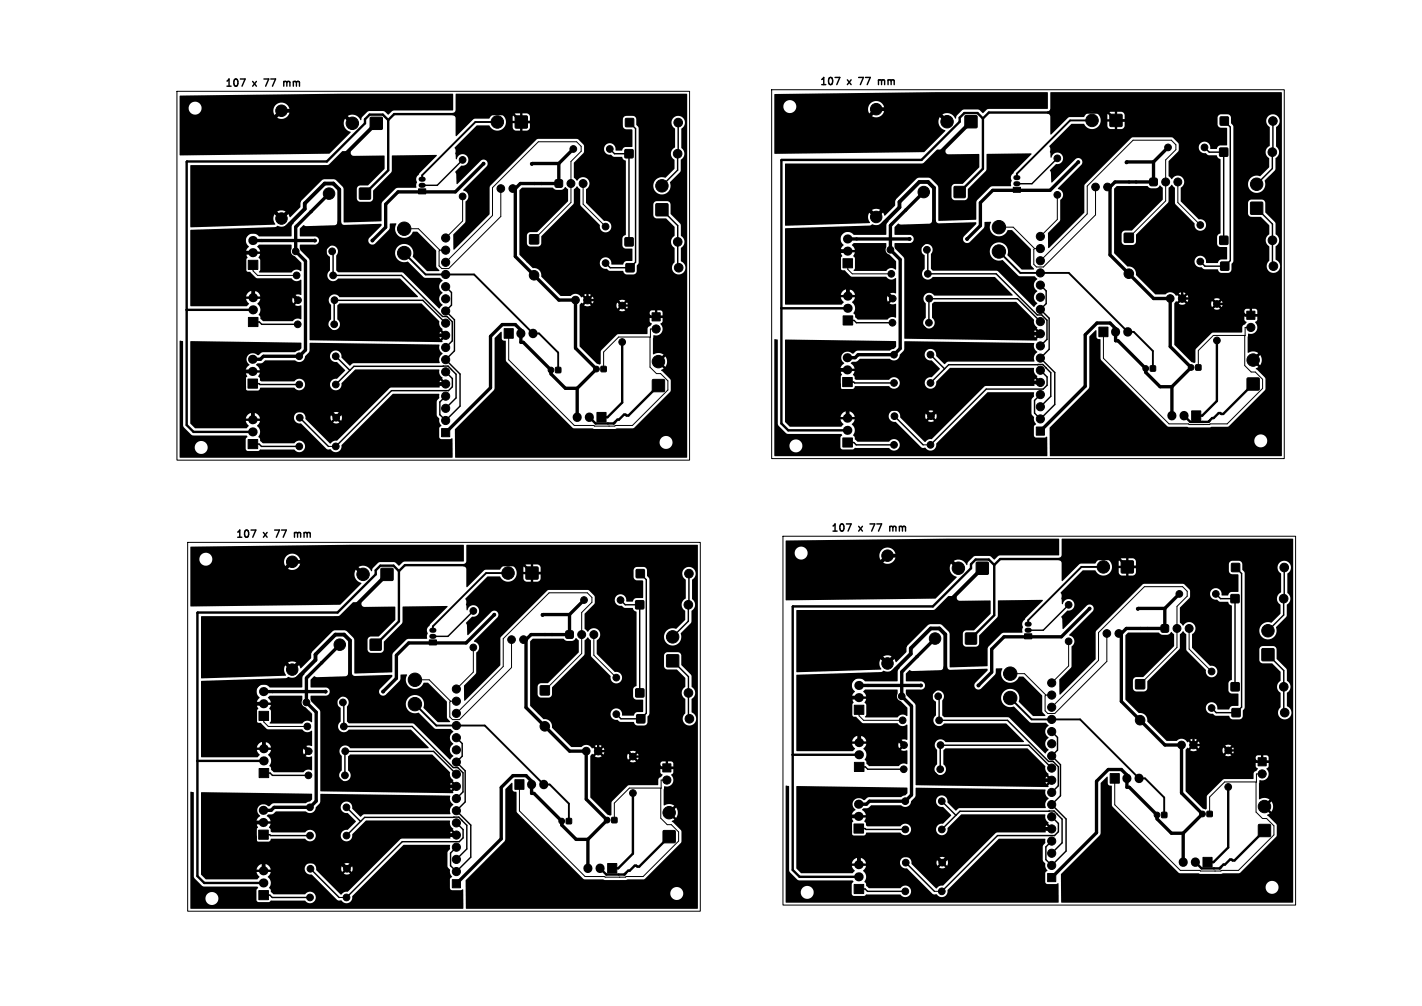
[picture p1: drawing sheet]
<svg xmlns="http://www.w3.org/2000/svg" width="297mm" height="210mm" viewBox="0 0 297 210" stroke-linecap="round" stroke-linejoin="round" font-family="sans-serif">
<defs><g id="words">
<g font-size="2.1">
<text x="171.1" y="17.9">107</text>
<text x="177.2" y="17.9">x</text>
<text x="180.1" y="17.9">77</text>
<text x="184.7" y="17.9">mm</text>
<text x="46.9" y="18.2">107</text>
<text x="53" y="18.2">x</text>
<text x="55.9" y="18.2">77</text>
<text x="60.5" y="18.2">mm</text>
<text x="49.2" y="112.4">107</text>
<text x="55.2" y="112.4">x</text>
<text x="58.2" y="112.4">77</text>
<text x="62.8" y="112.4">mm</text>
<text x="173.5" y="111.1">107</text>
<text x="179.5" y="111.1">x</text>
<text x="182.5" y="111.1">77</text>
<text x="187.1" y="111.1">mm</text>
</g>
</g></defs>
<g fill="none" stroke="#000" stroke-width=".21">
<path d="M37 19.1h107v77h-107zM161.2 18.7h107v77h-107zM81.1 35.5v.1M104.6 39.4v5.8l-10.9 10.9h-1.4l-.6-.6v-3.1l.2-.2M121.8 38.3v4.3l4.7 4.7M141.7 32l-.2 .1M205.3 35.2h.1M228.8 39v5.9l-10.9 10.8h-1.4l-.6-.5v-3.1l.2-.2M246 38v4.3l4.7 4.7M265.9 31.6l-.2 .2M52.9 55.3v1.2l.9 1h8.2M69.4 52.5l.2 .2"/>
<path d="M84.4 47.8h3l4.5 4.4M91.9 52.2h1.2M96.6 41v5.1l-3.5 3.6M111.6 50l7.7-7.7v-8.6l2.1-2.1v-1l-1-1h-8l-9.5 9.6v5.8l-9.8 9.8M131.4 50.5h.1M141.6 55.7l.2 .2M177.1 55v1.2l.9 1h8.2M193.6 52.1l.2 .2M208.6 47.4h3l4.5 4.5M216.1 51.9h1.2M220.8 40.7v5.1l-3.5 3.6M235.8 49.6l7.7-7.7v-8.5l2.1-2.2v-1l-1-.9h-7.9l-9.6 9.5v5.8l-9.8 9.8"/>
<path d="M255.6 50.1v.1M265.8 55.4l.2 .2M69.9 62.7l-.1 .1M106.3 69.6v5.5l13.7 13.7h4l.2 .2 7.9-.2 7.4-7.4v-1.9l-1.5-1.5h-.9l-1.3-1.4v-6.2M135.8 70.4h-6.6l-3.1 3.1v3.5M136.5 66.1h.5M137 68.7h-1.2v1.7M194.1 62.3v.1M194.1 62.4h-.1M194.3 79.9h.1M230.5 69.3v5.5l13.7 13.7h4l.2 .1 7.9-.1 7.4-7.4v-1.9l-1.5-1.5h-.9l-1.3-1.4 .1-6.3M260.1 70h-6.7l-3.1 3.2v3.5"/>
<path d="M260.7 65.8h.6M261.3 68.4h-1.2v1.6M68.6 93.2h1.5M70.1 80.3h.1M127.2 89h.1M192.8 92.9h1.5M251.4 88.6h.1M39.2 113.2h107.1v77h-107.1zM163.5 111.9h107.1v77h-107.1zM83.3 129.7h.1M98.9 135.2v5.1l-3.6 3.5M106.8 133.5v5.8l-10.8 10.9h-1.5l-.6-.5v-3.2l.2-.1"/>
<path d="M124 132.5v4.3l4.7 4.7M143.9 126.1l-.1 .2M207.7 128.4h.1M223.2 133.9v5.1l-3.5 3.6M231.2 132.2v5.9l-10.9 10.8h-1.5l-.5-.5v-3.1l.2-.2M248.4 131.2v4.3l4.7 4.7M268.2 124.9l-.1 .1M55.1 149.5v1.2l.9 1h8.2M71.6 146.6l.2 .2M72.1 156.8l-.1 .1M86.7 141.9h2.9l4.5 4.5M94.1 146.4h1.2"/>
<path d="M113.8 144.1l7.7-7.7v-8.5l2.1-2.2v-1l-.9-.9h-8l-9.6 9.5v5.8l-9.8 9.8M133.6 144.6v.1M143.8 149.9l.2 .2M179.4 148.2v1.2l1 1h8.1M196 145.4l.1 .1M196.4 155.5v.1M196.4 155.6h.1M211 140.6h3l4.5 4.5M218.5 145.1h1.2M238.1 142.8l7.7-7.7v-8.5l2.2-2.1v-1.1l-1-.9h-8l-9.6 9.6v5.8l-9.7 9.7M257.9 143.4h.1M263 159h.6"/>
<path d="M268.1 148.6l.2 .2M72.4 174.4h.1M108.5 163.8v5.5l13.7 13.7h4.1l.1 .1 7.9-.1 7.4-7.4v-1.9l-1.5-1.5h-.8l-1.4-1.4 .1-6.3M138.1 164.5h-6.6l-3.2 3.2v3.5M138.7 160.3h.6M139.3 162.8h-1.2v1.7M196.7 173.1v.1M232.8 162.5v5.5l13.7 13.7h4.1l.1 .1 8-.1 7.4-7.4v-1.9l-1.5-1.5h-.9l-1.4-1.4 .1-6.3M262.4 163.2h-6.6l-3.2 3.2v3.5M263.6 161.6h-1.2v1.6M70.8 187.4h1.6M129.4 183.1h.1"/>
<path d="M195.2 186.1h1.5M253.8 181.8h.1"/>
</g>
<g fill="none" stroke="#000" stroke-width=".3">
<path d="M50.2 16.5h1l-.6 1.5M55.1 16.5h1M59.3 17v1M59.3 17.1l.4-.1 .2 .2M59.9 17.2v.8M60 17.1l-.1 .1M174.4 16.2h1l-.6 1.5M179.3 16.2h1M183.5 16.7v1M183.5 16.8l.4-.1 .2 .2M184.1 16.9v.8M184.2 16.7l-.1 .2"/>
<path d="M96.6 33.4l-5.3 5.3h-3.1M127.4 31.1l1 1h3v18.4M131.5 25.6l1.2 1.2v27.9l-1.1 1.2h-4.1l-1-1M141.5 32.1v3.4l-3.2 3.3M141.7 25.6v6.4M220.8 33.1l-5.3 5.3h-3.1M251.6 30.8l1 1h3v18.3M255.7 25.3l1.3 1.2v27.9l-1.2 1.2h-4.1l-1-1M265.7 31.8v3.4l-3.2 3.3M265.9 25.3v6.3M69.6 52.7v4.8h14.3l8.5 8.6h1l1.1 1.1v4l-1.4 1.3M93.1 59.8l1.2 1.3v2.6l-1.2 1.2 1.8 1.9v6.4l-1.8 1.9 3 3v6.7l-3 3-1.2-1.2v-2.7l1.2-1.2"/>
<path d="M138.3 43.8l3.3 3.3v8.6M193.8 52.3v4.9h14.3l8.5 8.5h1l1.1 1.1v4l-1.4 1.4M217.3 59.5l1.2 1.2v2.7l-1.2 1.2 1.8 1.8v6.5l-1.8 1.9 3 3v6.6l-3 3.1-1.2-1.3v-2.6l1.2-1.2M262.5 43.5l3.3 3.3v8.6M52.9 67.2h1.3l.5 .5h7.5M69.8 62.8v4.9M69.9 62.7h18.4l4.8 4.8M70.1 74.4l3 2.9M92.6 76.4l-.1 .1M93.1 77.6l1.4 1.4v1.7l-.8 .9h-11.9l-11.7 11.6M94.3 77.1v.1M177 79.8h1.3l.2 .1h8.2"/>
<path d="M177.1 66.9h1.3l.5 .5h7.5M194 62.4v5M194.1 62.4h18.4l4.8 4.7M194.3 74l3 3M194.3 79.9l3.8-3.8h19.7l1.7 1.7v4.9l-2.2 2.2M217.3 77.3l1.4 1.4v1.7l-.8 .8h-11.9l-11.7 11.7M218.5 76.8h.1M52.8 80.1h1.3l.2 .2h8.2M52.8 92.7h1.3l.5 .5h7.9M62.6 87.2l6 6M70.1 80.3l3.8-3.8 19.7-.1 1.7 1.7v5l-2.2 2.1M177 92.4h1.3l.5 .5h7.9"/>
<path d="M186.8 86.9l6 6M52.4 110.7h1l-.6 1.5M57.4 110.7h1M61.5 111.2v1M61.5 111.3l.4-.1 .2 .2M62.1 111.4v.8M62.2 111.2l-.1 .2M133.7 119.8l1.3 1.2v27.9l-1.2 1.2h-4.1l-1-1M143.9 119.8v6.3M176.8 109.4h1l-.7 1.5M181.7 109.4h1M185.8 109.9v1"/>
<path d="M185.8 110l.5-.1 .2 .2M186.5 110.1v.8M186.6 109.9l-.1 .2M258.1 118.5l1.2 1.2v27.9l-1.1 1.2h-4.2l-.9-1M268.2 118.5v6.4M98.9 127.5l-5.3 5.3h-3.2M129.6 125.3l1 1h3v18.3M140.5 138l3.3 3.3v8.6M143.8 126.3v3.4l-3.3 3.3M223.2 126.3l-5.3 5.3h-3.2M253.9 124l1 1h3v18.4M264.8 136.7l3.3 3.3v8.6"/>
<path d="M268.1 125v3.4l-3.3 3.3M71.8 146.8v4.9h14.3l8.6 8.5h.9l1.1 1.1v4l-1.4 1.4M72 156.9v5M72.1 156.9h18.5l4.7 4.7M95.3 154l1.2 1.2v2.7l-1.2 1.2 1.9 1.8v6.5l-1.9 1.8 3 3v6.7l-3 3-1.2-1.2v-2.6l1.2-1.2M196.1 145.5v4.9h14.3l8.6 8.6h.9l1.1 1v4l-1.3 1.4M196.4 155.6v5M196.4 155.6h18.5l4.8 4.7M219.7 152.7l1.2 1.2v2.7l-1.2 1.2 1.8 1.8v6.5l-1.8 1.9 3 3v6.7l-3 3-1.3-1.3v-2.6l1.3-1.2M55 174.2h1.3l.2 .2h8.3M55.1 161.4h1.3l.5 .5h7.5M72.4 168.5l2.9 3"/>
<path d="M72.4 174.4l3.8-3.8h19.6l1.7 1.7v4.9l-2.2 2.2M95.3 171.8l1.4 1.4v1.7l-.8 .8h-11.9l-11.6 11.7M179.4 173h1.3l.2 .2h8.2M179.5 160.1h1.3l.4 .5h7.6M196.7 167.3l2.9 2.9M196.7 173.1l3.8-3.8h19.7l1.6 1.7v4.9l-2.1 2.2M219.7 170.5l1.4 1.4v1.7l-.8 .8h-12l-11.6 11.7M220.9 170h.1M55.1 186.9h1.3l.5 .5h7.9M64.8 181.4l6 6M179.4 185.6h1.3l.5 .5h7.9M189.2 180.1l6 6"/>
</g>
<g fill="#000" stroke="#000" stroke-width=".21">
<path d="M77.4 24.5h2.4v2.5h-2.4zM107.6 24.2h2.5v2.5h-2.5zM116 37.7l.3-.2 1.1 .1 .1 .3v1.1l-.4 .1h-1l-.2-.4zM130.5 31.3h1.7v1.6h-1.7zM130.7 24.8h1.6v1.6h-1.6zM201.6 24.2h2.4v2.4h-2.4zM231.9 23.9h2.4v2.5h-2.4zM240.3 37.2h1l.4 .1v1.1l-.1 .3-1.1 .1-.3-.2-.1-1zM254.8 30.9h1.6v1.7h-1.6zM254.9 24.4h1.6v1.7h-1.6zM51.9 54.3h2v1.9h-2zM75.1 39.3h2.3v2.2h-2.3z"/>
<path d="M87.4 39.4h1.5v1.1h-1.5zM110.6 49h1.9v1.9h-1.9zM130.6 49.7h1.6v1.6h-1.6zM130.8 55.1h1.6v1.6h-1.6zM137 42.6h2.5v2.4h-2.5zM176.1 54h2v1.9h-2zM199.3 39h2.3v2.2h-2.3zM211.6 39.1h1.5v1h-1.5zM234.8 48.7h1.9v1.9h-1.9zM254.8 49.3h1.6v1.7h-1.6zM255 54.7h1.6v1.7h-1.6zM261.2 42.2h2.5v2.5h-2.5z"/>
<path d="M51.9 66.3h2v1.9h-2zM105.3 68.6h1.9v2h-1.9zM116.1 76.7h1v1.1h-1zM125.5 76.5h1.1v1.1h-1.1zM136.2 65.3h1.7v1.7h-1.7zM176.1 65.9h2v1.9h-2zM229.5 68.3h1.9v2h-1.9zM240.3 76.4h1v1.1h-1zM249.8 76.2h1v1h-1zM260.4 65h1.7v1.7h-1.7zM51.8 79.1h2v1.9h-2zM51.8 91.7h2v2h-2z"/>
<path d="M92.2 89.5h1.7v1.7h-1.7zM124.7 86.1h1.9v2h-1.9zM136.3 79.3h2.5v2.4h-2.5zM176 78.8h2v1.9h-2zM176 91.4h2v1.9h-2zM216.4 89.1h1.7v1.7h-1.7zM248.9 85.8h1.9v2h-1.9zM260.5 78.9h2.5v2.5h-2.5zM132.9 118.9h1.7v1.7h-1.7zM203.9 117.4h2.5v2.4h-2.5zM234.2 117.1h2.5v2.5h-2.5zM257.2 117.6h1.7v1.7h-1.7z"/>
<path d="M77.3 133.5h2.3v2.2h-2.3zM79.6 118.7h2.5v2.4h-2.5zM89.7 133.6h1.5v1h-1.5zM109.9 118.4h2.4v2.5h-2.4zM118.2 131.8l.3-.2 1.1 .1 .2 .4-.1 1-.3 .2-1.1-.1-.2-.3zM132.8 125.4h1.6v1.7h-1.6zM139.3 136.7h2.4v2.5h-2.4zM201.7 132.2h2.2v2.2h-2.2zM214 132.3h1.5v1.1h-1.5zM242.5 130.5l.4-.1h1l.2 .4-.1 1-.3 .2-1.1-.1-.1-.3zM257.1 124.1h1.7v1.7h-1.7zM263.6 135.4h2.5v2.5h-2.5z"/>
<path d="M54.1 148.5h2v1.9h-2zM112.9 143.2h1.8v1.9h-1.8zM132.8 143.8h1.7v1.7h-1.7zM133 149.2h1.7v1.7h-1.7zM178.4 147.2h2v1.9h-2zM237.2 141.9h1.9v1.9h-1.9zM257.1 142.5h1.7v1.7h-1.7zM257.3 147.9h1.7v1.7h-1.7zM262.8 158.2h1.7v1.7h-1.7zM54 173.3h2v1.9h-2zM54.1 160.4h2v1.9h-2zM107.5 162.8h1.9v2h-1.9z"/>
<path d="M118.3 170.9h1v1h-1zM127.8 170.7h1v1h-1zM138.4 159.5h1.7v1.7h-1.7zM138.5 173.4h2.5v2.5h-2.5zM178.4 172h2v1.9h-2zM178.5 159.1h2v2h-2zM231.9 161.5h1.9v2h-1.9zM242.6 169.6h1.1v1.1h-1.1zM251.3 179h1.9v2h-1.9zM252.1 169.4h1.1v1h-1.1zM262.9 172.1h2.4v2.5h-2.4zM54.1 185.9h2v1.9h-2z"/>
<path d="M94.5 183.6h1.7v1.7h-1.7zM126.9 180.3h1.9v2h-1.9zM178.4 184.6h2v1.9h-2zM218.8 182.4h1.7v1.7h-1.7z"/>
<circle cx="45.6" cy="39.8" r="4"/>
<circle cx="46.4" cy="26.2" r="4"/>
<circle cx="58.8" cy="23.1" r="1.2"/>
<circle cx="73.6" cy="25.7" r="1.3"/>
<circle cx="96.6" cy="33.4" r=".7"/>
<circle cx="101" cy="34.2" r=".3"/>
<circle cx="103.9" cy="25.5" r="1.3"/>
<circle cx="104.6" cy="39.4" r=".8"/>
<circle cx="107.1" cy="39.4" r=".8"/>
<circle cx="111.1" cy="34.2" r=".3"/>
<circle cx="119.3" cy="38.3" r=".82"/>
<circle cx="119.7" cy="31.1" r=".7"/>
<circle cx="121.8" cy="38.3" r=".82"/>
<circle cx="127.4" cy="31.1" r=".7"/>
<circle cx="138.3" cy="38.8" r="1.3"/>
<circle cx="141.5" cy="32.1" r=".9"/>
<circle cx="141.7" cy="25.6" r=".9"/>
<circle cx="169.8" cy="39.5" r="4"/>
<circle cx="170.6" cy="25.8" r="4"/>
<circle cx="183" cy="22.8" r="1.2"/>
<circle cx="197.8" cy="25.4" r="1.3"/>
<circle cx="220.8" cy="33.1" r=".7"/>
<circle cx="225.2" cy="33.8" r=".3"/>
<circle cx="228.1" cy="25.1" r="1.3"/>
<circle cx="228.8" cy="39" r=".8"/>
<circle cx="231.3" cy="39" r=".8"/>
<circle cx="235.3" cy="33.9" r=".3"/>
<circle cx="243.5" cy="38" r=".82"/>
<circle cx="244" cy="30.8" r=".7"/>
<circle cx="246" cy="38" r=".82"/>
<circle cx="251.6" cy="30.8" r=".7"/>
<circle cx="262.5" cy="38.5" r="1.3"/>
<circle cx="265.7" cy="31.8" r=".9"/>
<circle cx="265.9" cy="25.3" r=".9"/>
<circle cx="44.9" cy="57.7" r="4"/>
<circle cx="58.8" cy="45.6" r="1.2"/>
<circle cx="61.8" cy="52.5" r=".7"/>
<circle cx="62" cy="57.5" r=".7"/>
<circle cx="65.8" cy="50.2" r=".3"/>
<circle cx="68.7" cy="40.4" r="1.2"/>
<circle cx="69.4" cy="52.5" r=".7"/>
<circle cx="69.6" cy="57.5" r=".7"/>
<circle cx="77.8" cy="50.2" r=".3"/>
<circle cx="84.4" cy="52.8" r="1.4"/>
<circle cx="84.4" cy="47.8" r="1.4"/>
<circle cx="93.1" cy="59.8" r=".85"/>
<circle cx="93.1" cy="49.7" r=".85"/>
<circle cx="93.1" cy="52.2" r=".85"/>
<circle cx="93.1" cy="54.8" r=".85"/>
<circle cx="93.1" cy="57.3" r=".85"/>
<circle cx="96.6" cy="41" r=".7"/>
<circle cx="111.6" cy="57.5" r="1"/>
<circle cx="126.5" cy="54.9" r=".7"/>
<circle cx="126.5" cy="47.3" r=".7"/>
<circle cx="141.6" cy="50.5" r=".9"/>
<circle cx="141.8" cy="55.9" r=".9"/>
<circle cx="169.1" cy="57.4" r="4"/>
<circle cx="183" cy="45.3" r="1.2"/>
<circle cx="186" cy="52.1" r=".7"/>
<circle cx="186.2" cy="57.2" r=".7"/>
<circle cx="190" cy="49.9" r=".3"/>
<circle cx="192.9" cy="40.1" r="1.2"/>
<circle cx="193.6" cy="52.1" r=".7"/>
<circle cx="193.8" cy="57.2" r=".7"/>
<circle cx="202" cy="49.9" r=".3"/>
<circle cx="208.6" cy="47.4" r="1.4"/>
<circle cx="208.6" cy="52.5" r="1.4"/>
<circle cx="217.3" cy="57" r=".85"/>
<circle cx="217.3" cy="59.5" r=".85"/>
<circle cx="217.3" cy="51.9" r=".85"/>
<circle cx="217.3" cy="49.4" r=".85"/>
<circle cx="217.3" cy="54.4" r=".85"/>
<circle cx="220.8" cy="40.7" r=".7"/>
<circle cx="235.8" cy="57.1" r="1"/>
<circle cx="250.7" cy="47" r=".7"/>
<circle cx="250.7" cy="54.6" r=".7"/>
<circle cx="265.8" cy="50.2" r=".9"/>
<circle cx="266" cy="55.6" r=".9"/>
<circle cx="62.2" cy="67.7" r=".7"/>
<circle cx="62.2" cy="62.7" r=".7"/>
<circle cx="62.5" cy="74.4" r=".7"/>
<circle cx="69.8" cy="67.7" r=".7"/>
<circle cx="69.9" cy="62.7" r=".7"/>
<circle cx="70.1" cy="74.4" r=".7"/>
<circle cx="93.1" cy="62.4" r=".85"/>
<circle cx="93.1" cy="70" r=".85"/>
<circle cx="93.1" cy="77.6" r=".85"/>
<circle cx="93.1" cy="72.5" r=".85"/>
<circle cx="93.1" cy="67.5" r=".85"/>
<circle cx="93.1" cy="75.1" r=".85"/>
<circle cx="93.1" cy="64.9" r=".85"/>
<circle cx="115.1" cy="77.3" r=".6"/>
<circle cx="120.2" cy="62.6" r=".8"/>
<circle cx="122.7" cy="62.6" r=".8"/>
<circle cx="124.6" cy="77" r=".6"/>
<circle cx="130" cy="63.8" r=".7"/>
<circle cx="130" cy="71.4" r=".7"/>
<circle cx="137" cy="68.7" r=".85"/>
<circle cx="137.5" cy="75.5" r="1.3"/>
<circle cx="186.4" cy="67.4" r=".7"/>
<circle cx="186.5" cy="62.3" r=".7"/>
<circle cx="186.7" cy="74" r=".7"/>
<circle cx="186.7" cy="79.9" r=".7"/>
<circle cx="194" cy="67.4" r=".7"/>
<circle cx="194.1" cy="62.3" r=".7"/>
<circle cx="194.3" cy="74" r=".7"/>
<circle cx="194.3" cy="79.9" r=".7"/>
<circle cx="217.3" cy="77.3" r=".85"/>
<circle cx="217.3" cy="67.1" r=".85"/>
<circle cx="217.3" cy="74.8" r=".85"/>
<circle cx="217.3" cy="72.2" r=".85"/>
<circle cx="217.3" cy="69.7" r=".85"/>
<circle cx="217.3" cy="64.6" r=".85"/>
<circle cx="217.3" cy="62.1" r=".85"/>
<circle cx="217.3" cy="79.8" r=".85"/>
<circle cx="239.3" cy="76.9" r=".6"/>
<circle cx="244.4" cy="62.3" r=".8"/>
<circle cx="246.9" cy="62.3" r=".8"/>
<circle cx="248.8" cy="76.7" r=".6"/>
<circle cx="254.2" cy="71.1" r=".7"/>
<circle cx="254.2" cy="63.5" r=".7"/>
<circle cx="261.3" cy="68.4" r=".85"/>
<circle cx="261.7" cy="75.2" r="1.3"/>
<circle cx="44.9" cy="83.5" r="4"/>
<circle cx="62.5" cy="93.2" r=".7"/>
<circle cx="62.5" cy="80.3" r=".7"/>
<circle cx="62.6" cy="87.2" r=".7"/>
<circle cx="70.1" cy="93.2" r=".7"/>
<circle cx="70.1" cy="80.3" r=".7"/>
<circle cx="70.2" cy="87.2" r=".7"/>
<circle cx="93.1" cy="85.2" r=".85"/>
<circle cx="93.1" cy="80.2" r=".85"/>
<circle cx="93.1" cy="87.8" r=".85"/>
<circle cx="93.1" cy="82.7" r=".85"/>
<circle cx="169.1" cy="83.2" r="4"/>
<circle cx="186.7" cy="92.9" r=".7"/>
<circle cx="186.8" cy="86.9" r=".7"/>
<circle cx="194.3" cy="92.9" r=".7"/>
<circle cx="194.4" cy="86.9" r=".7"/>
<circle cx="217.3" cy="84.9" r=".85"/>
<circle cx="217.3" cy="87.5" r=".85"/>
<circle cx="217.3" cy="82.4" r=".85"/>
<circle cx="61" cy="117.3" r="1.2"/>
<circle cx="75.8" cy="119.9" r="1.3"/>
<circle cx="106.1" cy="119.6" r="1.3"/>
<circle cx="143.9" cy="119.8" r=".9"/>
<circle cx="173" cy="119" r="4"/>
<circle cx="185.4" cy="116" r="1.2"/>
<circle cx="200.2" cy="118.6" r="1.3"/>
<circle cx="230.5" cy="118.3" r="1.3"/>
<circle cx="268.2" cy="118.5" r=".9"/>
<circle cx="47.8" cy="133.9" r="4"/>
<circle cx="48.6" cy="120.3" r="4"/>
<circle cx="61" cy="139.8" r="1.2"/>
<circle cx="71" cy="134.6" r="1.2"/>
<circle cx="98.9" cy="127.5" r=".7"/>
<circle cx="98.9" cy="135.2" r=".7"/>
<circle cx="103.2" cy="128.3" r=".3"/>
<circle cx="106.8" cy="133.5" r=".8"/>
<circle cx="109.3" cy="133.5" r=".8"/>
<circle cx="113.3" cy="128.4" r=".3"/>
<circle cx="121.5" cy="132.5" r=".82"/>
<circle cx="122" cy="125.3" r=".7"/>
<circle cx="124" cy="132.5" r=".82"/>
<circle cx="129.6" cy="125.3" r=".7"/>
<circle cx="140.5" cy="133" r="1.3"/>
<circle cx="143.8" cy="126.3" r=".9"/>
<circle cx="172.1" cy="132.7" r="4"/>
<circle cx="185.4" cy="138.5" r="1.2"/>
<circle cx="195.3" cy="133.3" r="1.2"/>
<circle cx="223.2" cy="126.3" r=".7"/>
<circle cx="223.2" cy="133.9" r=".7"/>
<circle cx="227.6" cy="127" r=".3"/>
<circle cx="231.2" cy="132.2" r=".8"/>
<circle cx="233.7" cy="132.2" r=".8"/>
<circle cx="237.7" cy="127.1" r=".3"/>
<circle cx="245.8" cy="131.2" r=".82"/>
<circle cx="246.3" cy="124" r=".7"/>
<circle cx="248.4" cy="131.2" r=".82"/>
<circle cx="253.9" cy="124" r=".7"/>
<circle cx="264.8" cy="131.7" r="1.3"/>
<circle cx="268.1" cy="125" r=".9"/>
<circle cx="47.2" cy="151.9" r="4"/>
<circle cx="64" cy="146.6" r=".7"/>
<circle cx="64.2" cy="151.7" r=".7"/>
<circle cx="64.5" cy="156.8" r=".7"/>
<circle cx="68" cy="144.4" r=".3"/>
<circle cx="71.6" cy="146.6" r=".7"/>
<circle cx="71.8" cy="151.7" r=".7"/>
<circle cx="72.1" cy="156.8" r=".7"/>
<circle cx="80" cy="144.4" r=".3"/>
<circle cx="86.7" cy="147" r="1.4"/>
<circle cx="86.7" cy="141.9" r="1.4"/>
<circle cx="95.3" cy="151.5" r=".85"/>
<circle cx="95.3" cy="154" r=".85"/>
<circle cx="95.3" cy="156.5" r=".85"/>
<circle cx="95.3" cy="143.8" r=".85"/>
<circle cx="95.3" cy="148.9" r=".85"/>
<circle cx="95.3" cy="159.1" r=".85"/>
<circle cx="95.3" cy="146.4" r=".85"/>
<circle cx="113.8" cy="151.6" r="1"/>
<circle cx="122.4" cy="156.8" r=".8"/>
<circle cx="124.9" cy="156.8" r=".8"/>
<circle cx="128.7" cy="141.5" r=".7"/>
<circle cx="128.7" cy="149.1" r=".7"/>
<circle cx="132.2" cy="157.9" r=".7"/>
<circle cx="143.8" cy="144.7" r=".9"/>
<circle cx="144" cy="150.1" r=".9"/>
<circle cx="171.5" cy="150.6" r="4"/>
<circle cx="188.3" cy="145.4" r=".7"/>
<circle cx="188.5" cy="150.4" r=".7"/>
<circle cx="188.8" cy="155.5" r=".7"/>
<circle cx="192.4" cy="143.1" r=".3"/>
<circle cx="196" cy="145.4" r=".7"/>
<circle cx="196.1" cy="150.4" r=".7"/>
<circle cx="196.4" cy="155.5" r=".7"/>
<circle cx="204.4" cy="143.1" r=".3"/>
<circle cx="211" cy="140.6" r="1.4"/>
<circle cx="211" cy="145.7" r="1.4"/>
<circle cx="219.7" cy="145.1" r=".85"/>
<circle cx="219.7" cy="157.8" r=".85"/>
<circle cx="219.7" cy="150.2" r=".85"/>
<circle cx="219.7" cy="142.6" r=".85"/>
<circle cx="219.7" cy="155.3" r=".85"/>
<circle cx="219.7" cy="152.7" r=".85"/>
<circle cx="219.7" cy="147.6" r=".85"/>
<circle cx="238.1" cy="150.3" r="1"/>
<circle cx="246.8" cy="155.5" r=".8"/>
<circle cx="249.3" cy="155.5" r=".8"/>
<circle cx="253.1" cy="140.2" r=".7"/>
<circle cx="253.1" cy="147.8" r=".7"/>
<circle cx="256.5" cy="156.7" r=".7"/>
<circle cx="268.1" cy="143.4" r=".9"/>
<circle cx="268.3" cy="148.8" r=".9"/>
<circle cx="47.2" cy="177.7" r="4"/>
<circle cx="64.4" cy="161.9" r=".7"/>
<circle cx="64.7" cy="168.5" r=".7"/>
<circle cx="64.8" cy="174.4" r=".7"/>
<circle cx="72" cy="161.9" r=".7"/>
<circle cx="72.4" cy="168.5" r=".7"/>
<circle cx="72.4" cy="174.4" r=".7"/>
<circle cx="95.3" cy="161.6" r=".85"/>
<circle cx="95.3" cy="166.7" r=".85"/>
<circle cx="95.3" cy="164.2" r=".85"/>
<circle cx="95.3" cy="176.9" r=".85"/>
<circle cx="95.3" cy="169.2" r=".85"/>
<circle cx="95.3" cy="179.4" r=".85"/>
<circle cx="95.3" cy="174.3" r=".85"/>
<circle cx="95.3" cy="171.8" r=".85"/>
<circle cx="117.3" cy="171.4" r=".6"/>
<circle cx="126.8" cy="171.2" r=".6"/>
<circle cx="132.2" cy="165.6" r=".7"/>
<circle cx="139.3" cy="162.8" r=".85"/>
<circle cx="139.8" cy="169.7" r="1.3"/>
<circle cx="171.5" cy="176.4" r="4"/>
<circle cx="188.8" cy="160.6" r=".7"/>
<circle cx="189.1" cy="167.3" r=".7"/>
<circle cx="189.1" cy="173.2" r=".7"/>
<circle cx="196.4" cy="160.6" r=".7"/>
<circle cx="196.7" cy="167.3" r=".7"/>
<circle cx="196.7" cy="173.2" r=".7"/>
<circle cx="219.7" cy="168" r=".85"/>
<circle cx="219.7" cy="178.1" r=".85"/>
<circle cx="219.7" cy="175.6" r=".85"/>
<circle cx="219.7" cy="170.5" r=".85"/>
<circle cx="219.7" cy="173" r=".85"/>
<circle cx="219.7" cy="160.3" r=".85"/>
<circle cx="219.7" cy="165.4" r=".85"/>
<circle cx="219.7" cy="162.9" r=".85"/>
<circle cx="241.7" cy="170.1" r=".6"/>
<circle cx="251.1" cy="169.9" r=".6"/>
<circle cx="256.5" cy="164.3" r=".7"/>
<circle cx="263.6" cy="161.6" r=".85"/>
<circle cx="264.1" cy="168.4" r="1.3"/>
<circle cx="64.8" cy="187.4" r=".7"/>
<circle cx="64.8" cy="181.4" r=".7"/>
<circle cx="72.4" cy="187.4" r=".7"/>
<circle cx="72.5" cy="181.4" r=".7"/>
<circle cx="95.3" cy="181.9" r=".85"/>
<circle cx="189.1" cy="186.1" r=".7"/>
<circle cx="189.2" cy="180.1" r=".7"/>
<circle cx="196.7" cy="186.1" r=".7"/>
<circle cx="196.8" cy="180.1" r=".7"/>
<circle cx="219.7" cy="180.7" r=".85"/>
</g>
<g fill="none" stroke="#000" stroke-width="1.9">
<path d="M52.8 52.8h.1M52.8 50.2h.1M177 52.4h.1M177 49.9h.1M52.7 77.5h.1M52.7 75h.1M52.8 64.7h.1M52.8 62.1h.1M108.8 69.6v.1M111.3 69.6v.1M177 77.2h.1M177 74.7h.1"/>
<path d="M177 64.4h.1M177 61.8h.1M233 69.2v.1M235.5 69.2v.1M52.8 90.2h.1M52.8 87.6h.1M120.6 87.1h.1M123.1 87.1h.1M177 89.8h.1M177 87.3h.1M244.8 86.7v.1M247.3 86.7v.1"/>
<path d="M55 146.9h.1M55 144.4h.1M55.1 158.8h.1M55.1 156.3h.1M179.4 145.6h.1M179.4 143.1h.1M179.4 157.6h.1M179.4 155h.1M55 171.7h.1M55 169.2h.1M111 163.7v.1M113.6 163.7v.1"/>
<path d="M179.3 170.4h.1M179.3 167.9h.1M235.4 162.4v.1M237.9 162.4v.1M247.1 179.9v.1M249.7 179.9v.1M55 184.3h.1M55 181.8h.1M122.8 181.2v.1M125.3 181.2v.1M179.3 183h.1M179.3 180.5h.1"/>
</g>
<path d="M87.9 38.7h.5M87.9 37.4h.5M212.2 38.4h.4M212.2 37.1h.4M90.2 131.6h.4M90.2 132.8h.4M214.5 131.6h.5M214.5 130.3h.5" fill="none" stroke="#000" stroke-width="1.1"/>
<g fill="none" stroke="#000" stroke-width=".5">
<path d="M81.1 25.1l-1.1-1.2h-2.8l-1 1v.8l-7.9 8-29.3 .1v54.9l1.4 1.5h12.4M81.1 25.1l1.2-1.3h24.9l1.7 1.7h9.7l9.9 9.9v14.6l-5.8 5.8v6.8h6.1l1.2 1.2h3.5l2.4 2.3h.6M81.1 25.1v10.4M81.1 35.6l-4.9 4.8M205.3 24.7l-1.1-1.1h-2.8l-1 1v.8l-7.9 8-29.3 .1v54.9l1.4 1.4h12.4M205.3 24.7l1.2-1.2h24.9l1.7 1.6h9.7l9.9 10v14.6l-5.8 5.8v6.8h6.1l1.2 1.2h3.5l2.4 2.3h.6M205.3 35.2l-4.9 4.9M205.3 24.7v10.5M39 64.7h.1M39 64.7h13.9M130 71.4v12.6l-3.1 3.1h-1.3M137 66.1l4 .1v5.8l-3.5 3.5"/>
<path d="M140.9 66.1v.1M163.2 64.4h.1M163.2 64.4h13.9M254.2 71.1v12.6l-3.1 3.1h-1.3M261.3 65.8h3.9v5.9l-3.5 3.5M137.5 80.5l-6.2 6.2-1-.2-1 1.1h-.3l-.8 .8h-3.8l-1.3-1.3M261.7 80.2l-6.2 6.2-1-.2-1 1.1h-.3l-.8 .8h-3.8l-1.3-1.3M83.3 119.2l-1.1-1.1h-2.8l-.9 1v.8l-8 8h-29.3v55l1.5 1.4h12.4M83.3 119.2l1.3-1.2h24.9l1.6 1.6h9.7l10 10v14.6l-5.9 5.8v6.8h6.2l1.1 1.1h3.6l2.3 2.4h.6M83.3 119.2v10.5l-4.8 4.9M207.7 117.9l-1.2-1.1h-2.7l-1 1v.8l-8 8-29.2 .1v54.9l1.4 1.4h12.4M207.7 117.9l1.2-1.2h24.9l1.7 1.6h9.6l10 10v14.6l-5.8 5.8v6.8h6.1l1.1 1.2h3.6l2.4 2.3h.5"/>
<path d="M207.7 117.9v10.5M207.7 128.4l-4.9 4.9M41.2 158.8h.1M41.2 158.8h13.9M165.6 157.6h13.9M263.6 159h4v5.9l-3.5 3.5M132.2 165.6v12.6l-3.1 3.1h-1.2M139.3 160.3h3.9v5.9l-3.4 3.5M139.8 174.7l-6.3 6.2-.9-.2-1.1 1.1h-.3l-.8 .8h-3.8l-1.3-1.3M143.1 160.3h.1M256.5 164.3v12.6l-3 3.1h-1.3M264.1 173.4l-6.3 6.2-.9-.2-1 1.1h-.4l-.7 .8h-3.8l-1.3-1.3"/>
</g>
<path d="M103.9 25.5h-4.6l-11.1 11.1v.8M228.1 25.1h-4.6l-11.1 11.2v.8M84.4 52.8l4.5 4.5h10.1l12.3 12.3h1.3l4 4v3.7M208.6 52.5l4.5 4.5h10.1l12.3 12.3h1.3l4 4v3.6M106.1 119.6h-4.6l-11.1 11.1v.9M230.5 118.3h-4.6l-11.2 11.2v.8M86.7 147l4.4 4.5h10.2l12.3 12.3h1.2l4 4v3.6M211 145.7l4.5 4.5h10.1l12.3 12.3h1.3l4 4v3.6" fill="none" stroke="#000" stroke-width=".4"/>
<g fill="none" stroke="#000" stroke-width=".7">
<path d="M101 34.2l-5.9 5.9h-12l-2.5 2.5v4.8l-2.8 2.8M107.1 39.4h.5M107.6 39.4v14.1l9.1 9.1h3.5v10.1l4.4 4.3-4 4.1M116.7 34.1l-5.6 .1M116.7 34.1v4.2h-8l-1.1 1.1M119.7 31.1l-3 3M225.2 33.8l-5.9 5.9h-12l-2.5 2.6v4.8l-2.8 2.8M231.3 39h.5M231.8 39v14.2l9.1 9.1h3.5v10l4.4 4.4-4 4M240.9 33.8l-5.6 .1M240.9 33.8v4.2h-8l-1.1 1M244 30.8l-3.1 3"/>
<path d="M52.9 50.2h12.9M65 44.2h.1M65.8 50.2h.1M68.7 40.4l-6.9 7v5.1l2 2v18.6l-1.3 1.3h-7.5l-.6 .6h-1.6M177.1 49.9h12.9M189.2 43.9h.1M192.9 40.1l-6.9 7v5l2 2.1v18.5l-1.3 1.3h-7.5l-.6 .7h-1.6M120.6 81.1h-2.5l-3-3v-.8l-5.8-5.8h-.5v-2.6l-1.2-1.1h-2.7l-2.5 2.4v10.8l-9.3 9.3M120.6 81.1v6M244.8 80.7h-2.5l-3-3v-.8l-5.8-5.8h-.5v-2.5l-1.2-1.2h-2.7l-2.4 2.5v10.7l-9.4 9.4M244.8 80.7v6.1M67.2 138.3h.1"/>
<path d="M71 134.6l-7 6.9v5.1l2 2.1v18.5l-1.3 1.3h-7.4l-.7 .7h-1.6M103.2 128.3l-5.8 5.9h-12l-2.6 2.6v4.8l-2.8 2.8M109.3 133.5h.6M109.9 133.5v14.2l9.1 9.1h3.4v10l4.4 4.4-4 4M119 128.3l-5.7 .1M119 128.3v4.2h-8.1l-1 1M122 125.3l-3 3M191.5 137.1h.1M195.3 133.3l-7 7v5.1l2.1 2v18.5l-1.3 1.4h-7.5l-.6 .6h-1.6M227.6 127l-5.9 5.9h-12l-2.6 2.6v4.8l-2.7 2.8M233.7 132.2h.5M234.2 132.2v14.2l9.1 9.1h3.5v10.1l4.3 4.3-4 4"/>
<path d="M243.3 127v4.2h-8l-1.1 1M243.3 127l-5.6 .1M246.3 124l-3 3M55.1 144.4h12.9M68 144.4h.1M179.4 143.1h12.9M192.3 143.1h.1M122.8 175.2h-2.5l-3-3v-.8l-5.8-5.8h-.5v-2.5l-1.1-1.2h-2.8l-2.4 2.5v10.7l-9.4 9.4M122.8 175.2v6.1M247.1 173.9h-2.4l-3-3v-.8l-5.8-5.8h-.5v-2.5l-1.2-1.2h-2.7l-2.5 2.5v10.7l-9.3 9.4M247.1 173.9v6.1"/>
</g>
<g fill="none" stroke="#000" stroke-width=".8">
<path d="M73.6 25.7l-2.6-2.6h-12.2l-3 3.1h-9.4M78.6 25.7l-9.2 9.3h-1.7l-5.6 5.5v1l.3 .4-3.6 3.7-5.9-5.8h-7.3M197.8 25.4l-2.6-2.6h-12.2l-3 3h-9.4M202.8 25.4l-9.2 9.2h-1.7l-5.6 5.6v1l.3 .4-3.6 3.7-5.8-5.8h-7.4M44.9 57.7h6.1M51 57.7v.8l1.9 1.9M51 52.8h1.9M51 52.8l-.1-.2v-3.1l1.1-1.2h6.9l4.8-4.7v-1.1l4.1-4.2h1.8l1.3 1.3v9.3l-3.1 3v16l2.2 2.1h23.1M51 52.8v4.9M169.1 57.4h6.1M175.2 57.4v.8l1.9 1.9M175.3 52.4l-.2-.1v-3.2l1.1-1.1h6.9l4.8-4.7v-1.2l4.1-4.1h1.8l1.3 1.2v9.3l-3.1 3.1v15.9l2.2 2.2h23.1"/>
<path d="M175.3 52.4l-.1 5M175.3 52.4h1.8M52.8 77.5h-1.8v6.5M52.9 60.4h7.1l2.2 2.3M52.9 60.4v1.7M177 77.2h-1.8v6.5M177.1 60.1v1.7M177.1 60.1h7.1l2.3 2.2M217.3 79.8h-15.8l-7.1 7.1-1.5-1.5h-15.7M44.9 83.5l.5 .5h5.9l1.7 1.7M53 85.7l-.2 .2v1.7M93.1 80.2h-15.8l-7.1 7-1.5-1.5h-15.7"/>
<path d="M169.1 83.2l.5 .5h5.9l1.7 1.7M177.2 85.4l-.2 .1v1.8M75.8 119.9l-2.6-2.6h-12.2l-3 3h-9.4M80.8 119.9l-9.2 9.2h-1.7l-5.6 5.6v1l.4 .4-3.7 3.7-5.8-5.9h-7.4M200.2 118.6l-2.7-2.6h-12.1l-3.1 3h-9.3M205.2 118.6l-9.3 9.2h-1.7l-5.5 5.6v1l.3 .4-3.6 3.7-5.9-5.8h-7.4M47.2 151.9h6M53.2 151.9v.8l1.9 1.8M53.3 146.9h1.8M53.3 146.9l-.2-.1v-3.2l1.2-1.1h6.9l4.7-4.7v-1.2l4.1-4.1h1.9l1.2 1.2v9.3l-3 3.1v15.9l2.1 2.2h23.1M53.3 146.9l-.1 5M55.1 154.5h7.1l2.3 2.3"/>
<path d="M55.1 154.5v1.8M171.5 150.6h6.1M177.6 150.6v.8l1.9 1.9M177.6 145.6h1.8M177.6 145.6l-.1-.1v-3.2l1.1-1.1h6.9l4.7-4.7v-1.1l4.2-4.2h1.8l1.2 1.2v9.3l-3 3.1v16l2.1 2.1h23.2M177.6 145.6v5M179.5 153.3v1.7M179.5 153.3h7l2.3 2.2M47.2 177.7l.4 .4h6l1.6 1.7M55 171.7h-1.8v6.5M55.2 179.8l-.1 .2v1.8M95.3 174.3h-15.8l-7 7.1-1.6-1.6h-15.7"/>
<path d="M171.5 176.4l.4 .5h6l1.7 1.7M179.4 170.4h-1.8v6.5M179.6 178.6l-.2 .1v1.8M219.7 173h-15.9l-7 7.1-1.5-1.5h-15.7"/>
</g>
<g fill="#000">
<path d="M37.5 20h.1a2399.6 2399.6 0 0 1 56.9-.4l.2 .1-.1 3.4h-12.3l-.5 .1-.7 .7-1.1-.7h-2.9l-.4 .1-1.1 1.1-.3 .7a1.85 1.85 0 0 0-3.1-.5 1.85 1.85 0 0 0 1.1 3l-4.5 4.5-31.2 .4-.1-.2v-9.8h1.9a1.35 1.35 0 0 0 1.1 1.4 1.35 1.35 0 0 0 1.5-.9h15.1a1.7 1.7 0 0 0 2.4 1.7 1.7 1.7 0 0 0 .4-2.9 1.7 1.7 0 0 0-2.8 1v.2h-15.1a1.35 1.35 0 0 0-1-1.7 1.35 1.35 0 0 0-1.6 1.2h-1.9zM95.2 19.6h48.3v75.9l-48.3 .1-.1-.2-.1-3.1h42.8a1.35 1.35 0 0 0 1.8 1.3 1.35 1.35 0 0 0 .4-2.3 1.35 1.35 0 0 0-2.2 .7v.3h-42.8v-2.7l8.2-8.2 .1-10.8 1.3-1.4 .2 .2v1.3a.56 .56 0 0 0 .7 .4l.2 .1v4l.1 .3 13.8 13.8 .3 .1 8.6 .2 .3-.2h3.4l.3-.1 7.6-7.7v-2.3l-2-1.9v-.2l.5-.3-.8-.8 .3-.4 .9 .8a1.79 1.79 0 0 0 0-2.1l-.9 .8-.3-.3 .7-.9a2.07 2.07 0 0 0-2.1 0v-3.3l.1-.7a1.42 1.42 0 0 0 1.7-.7 1.42 1.42 0 0 0-.3-1.7l.4-.4 .1-.8h-.9v-.5h.9l-.1-.9-.3-.2h-.7v.9h-.5v-.9h-.9l-.2 .4v.7h.9v.5h-.9v.8l.5 .4-.9 .8-.1 1.3-6.1 .1-.3 .1-3.2 3.2-.1 .3v2.5l-.3 .2-.5-.1-3.6-3.7v-7.5h8.2a1.19 1.19 0 0 0 1.3 0l-.6-.7-.7 .7h-8.2v-1.2l.3-.4 .2 .2 .7-.7 .4 .3-.7 .7a1.29 1.29 0 0 0 1.4 0h5.4l.1 .7 .7-.7a.35 .35 0 0 0 .3 .4 .35 .35 0 0 0 .4-.3l.7 .6a1.2 1.2 0 0 0 0-1.3l-.7 .7a.38 .38 0 0 0-.4-.4 .38 .38 0 0 0-.3 .3l-.7-.6-.1 .6h-5.4l-.7-.7 .4-.3 .7 .7 .2-.6h5.3l.7 .6 .6-.6a1.2 1.2 0 0 0-1.3 0h-5.3l-.2-.9-.7 .7-.4-.4 .7-.6a1.29 1.29 0 0 0-1.4 0l.7 .6-.4 .4-.7-.7-.2 .2a1.36 1.36 0 0 0-2.2-.3h-2.1l-4-4a1.63 1.63 0 0 0-1.9-1.9l-1.1-1.1h15.2v.2a1.33 1.33 0 0 0 1.5 1.1l.6 .4h2.7l.2 .5 .5 .3h1.6l.5-.4 .1-1.4 .4-.7v-12.1h3.1v2.2l.1 .4 .4 .3h2.2l1.7 1.8v1.8a1.48 1.48 0 0 0 0 2.6v3a1.41 1.41 0 0 0-.1 2.1 1.41 1.41 0 0 0 2.1-.3 1.41 1.41 0 0 0-.6-2l-.1-2.9a1.49 1.49 0 0 0 0-2.5v-2.3l-2.1-2.3v-1.9l-.2-.4-.4-.3h-2.3a.74 .74 0 0 0-.7 .7h-3.1v-4h3.1v.2a1.84 1.84 0 0 0 2.2 1.6 1.84 1.84 0 0 0 1.3-2.5l2.1-2.2 .1-2.5a1.47 1.47 0 0 0 .1-2.4v-4.1a1.43 1.43 0 0 0 .4-2.1 1.43 1.43 0 0 0-2.3 .1 1.43 1.43 0 0 0 .6 2.1v3.9a1.48 1.48 0 0 0-.1 2.6v1.9l-1.9 1.8a1.91 1.91 0 0 0-2.5 1.6h-3.1v-11.9l-.5-.8v-1.1l-.2-.4-.5-.3h-1.4l-.4 .1-.3 .5v1.5a.74 .74 0 0 0 .7 .7h1.1l.2 .1v3.5l-.1 .1h-1.3a.92 .92 0 0 0-.8 .7h-1.3a1.24 1.24 0 0 0-1.1-1.5 1.24 1.24 0 0 0-1.3 1.3 1.24 1.24 0 0 0 1.5 1.1l.5 .4 1.8 .2a.79 .79 0 0 0 .7 .6v15.5l-.4 .2-.3 .5v1.5a.74 .74 0 0 0 .7 .7l1.4 .1v2.4l-1.5 .2-.5 .6h-2.4a1.21 1.21 0 0 0-1-1.5 1.21 1.21 0 0 0-1.4 1.1h-15.2l-1.6-1.6v-13.5l.6-.5h6.3l.6 .4h1.2l.4-.1 .5-.4 .6 .5-.1 2.4-6.4 6.4-1.4 .1a.74 .74 0 0 0-.7 .7v1.7l.2 .4 .5 .2h1.6l.4-.2 .2-.4 .1-1.6 6.6-6.7 .2-.3v-2.7l.6-.7 .7 .7v3.1l.1 .3 4 3.9a1.24 1.24 0 0 0 1 1.6 1.24 1.24 0 0 0 1.4-1.3 1.24 1.24 0 0 0-1.6-1.1l-3.7-3.7v-2.8a1.38 1.38 0 0 0 .3-2.2 1.38 1.38 0 0 0-2.2 .3l-.6-.6v-3.1l2-2.2 .1-1.3-.1-.3-1.4-1.2h-8.3l-9.8 9.8-.1 .3-.1 5.6-7.4 7.4-.1-3.2 2.4-2.4 .1-.3v-4.2a1.27 1.27 0 0 0 .6-1.3 1.27 1.27 0 0 0-1.1-1l5.1-5.1a.85 .85 0 0 0-.3-1.1 .85 .85 0 0 0-1 0l-5.1 4.9-.1-2-.2-.5 1.2-1.3a1.24 1.24 0 0 0 1.5-1 1.24 1.24 0 0 0-1-1.4 1.24 1.24 0 0 0-1.4 1.1l-.2-.2-.1-1.1 .1-.6-.2-.6 4.5-4.6h2.7a1.81 1.81 0 0 0 2.6 .8 1.81 1.81 0 0 0 .5-2.6h1.8v.8h1.2v.5h-1.2v1l.4 .5 1.1 .1v-1.2h.5v1.2h1l.5-.5 .1-1.1h-1.2v-.5h1.2v-.9l-.5-.6h-1.1v1.2h-.5v-1.2h-1.1l-.3 .3-.1 .4h-1.8a1.88 1.88 0 0 0-3.2 .4h-3.1l-3.8 3.6v-3.7l-.3-.5a.37 .37 0 0 1-.5-.4 .37 .37 0 0 1 .5-.4l.3-.5zM161.7 19.7l.1-.1a2399.6 2399.6 0 0 1 56.9-.4l.2 .2-.1 3.3h-12.3l-.4 .2-.8 .7-1.1-.7h-2.9l-.4 .1-1 1.1-.3 .7a1.85 1.85 0 0 0-3.2-.5 1.85 1.85 0 0 0 1.1 3l-4.5 4.5-31.2 .3-.1-.1v-9.9h1.9a1.35 1.35 0 0 0 1.1 1.5 1.35 1.35 0 0 0 1.5-.9h15.1a1.7 1.7 0 0 0 2.4 1.7 1.7 1.7 0 0 0 .4-2.9 1.7 1.7 0 0 0-2.8 1v.2h-15.1a1.35 1.35 0 0 0-1-1.8 1.35 1.35 0 0 0-1.6 1.2h-1.9zM219.4 19.3h48.3v75.9h-48.3l-.1-.1-.1-3.2h42.8a1.35 1.35 0 0 0 1.8 1.4 1.35 1.35 0 0 0 .4-2.3 1.35 1.35 0 0 0-2.2 .7v.2h-42.8v-2.6l8.2-8.3 .1-10.7 1.4-1.4 .1 .1v1.3a.56 .56 0 0 0 .7 .5l.2 .1v4l.1 .3 13.8 13.8 .3 .1 8.6 .1 .3-.1h3.4l.3-.1 7.6-7.7v-2.3l-2-2v-.1l.5-.3-.8-.8 .3-.4 .9 .8a1.79 1.79 0 0 0 0-2.1l-.9 .8-.3-.3 .7-.9a2.07 2.07 0 0 0-2.1-.1v-3.2l.1-.8a1.42 1.42 0 0 0 1.7-.6 1.42 1.42 0 0 0-.3-1.8l.4-.3 .1-.8h-.9v-.5h.9l-.1-.9-.3-.2h-.7v.9h-.5v-.9h-.8l-.3 .4v.7h.9v.5h-.9l.1 .8 .4 .4-.9 .8-.1 1.3h-6l-.3 .1-3.3 3.3-.1 .3v2.5l-.3 .2-.5-.2-3.6-3.6v-7.5h8.2a1.19 1.19 0 0 0 1.3 0l-.6-.7-.7 .7h-8.2v-1.2l.3-.4 .2 .1 .7-.6 .4 .3-.7 .7a1.29 1.29 0 0 0 1.4 0h5.4l.2 .7 .6-.7a.35 .35 0 0 0 .3 .4 .35 .35 0 0 0 .4-.3l.7 .6a1.2 1.2 0 0 0 0-1.3l-.7 .7a.38 .38 0 0 0-.3-.4 .38 .38 0 0 0-.4 .3l-.6-.6-.2 .6h-5.4l-.6-.7 .3-.3 .7 .6 .2-.6h5.3l.7 .7 .6-.7a1.2 1.2 0 0 0-1.3 0h-5.3l-.2-.8-.7 .7-.3-.4 .6-.7a1.29 1.29 0 0 0-1.4 0l.7 .7-.4 .4-.7-.7-.2 .1a1.36 1.36 0 0 0-2.2-.2l-2.1-.1-4-3.9a1.63 1.63 0 0 0-1.9-1.9l-1.1-1.1h15.2v.2a1.33 1.33 0 0 0 1.5 1.1l.6 .4h2.7l.3 .5 .4 .3h1.6l.5-.5 .1-1.4 .4-.6v-12.1h3.1v2.2l.1 .4 .5 .3h2.1l1.7 1.8v1.8a1.48 1.48 0 0 0 0 2.6v3a1.41 1.41 0 0 0 0 2.1 1.41 1.41 0 0 0 2.1-.3 1.41 1.41 0 0 0-.8-2.1v-2.8a1.49 1.49 0 0 0 0-2.6v-2.2l-2.1-2.3v-1.9l-.2-.5-.4-.2h-2.3a.74 .74 0 0 0-.7 .7h-3.1v-4.1h3.1v.3a1.84 1.84 0 0 0 2.3 1.6 1.84 1.84 0 0 0 1.2-2.5l2.1-2.2 .1-2.5a1.47 1.47 0 0 0 .1-2.5v-4a1.43 1.43 0 0 0 .4-2.2 1.43 1.43 0 0 0-2.2 .1 1.43 1.43 0 0 0 .5 2.2v3.9a1.48 1.48 0 0 0-.1 2.6v1.8l-1.8 1.9a1.91 1.91 0 0 0-2.6 1.5h-3.1v-11.8l-.5-.8v-1.1l-.2-.5-.5-.2h-1.4l-.4 .1-.3 .5v1.5a.74 .74 0 0 0 .7 .7h1.1l.2 .1v3.4l-.1 .2h-1.3a.92 .92 0 0 0-.8 .7h-1.3a1.24 1.24 0 0 0-1-1.6 1.24 1.24 0 0 0-1.4 1.3 1.24 1.24 0 0 0 1.5 1.2l.5 .4 1.8 .1a.79 .79 0 0 0 .7 .7v15.4l-.4 .3-.3 .5v1.5a.74 .74 0 0 0 .7 .7h1.4v2.5l-1.5 .1-.5 .7-2.4-.1a1.21 1.21 0 0 0-1-1.4 1.21 1.21 0 0 0-1.4 1.1h-15.2l-1.6-1.7v-13.4l.6-.6h6.3l.6 .5h1.2l.4-.1 .6-.5 .5 .5-.1 2.5-6.3 6.4h-1.5a.74 .74 0 0 0-.7 .7v1.7l.2 .5 .5 .1h1.6l.4-.1 .3-.5v-1.5l6.6-6.7 .2-.3v-2.8l.6-.6 .7 .6v3.2l.1 .3 4 3.9a1.24 1.24 0 0 0 1.1 1.6 1.24 1.24 0 0 0 1.3-1.4 1.24 1.24 0 0 0-1.6-1l-3.7-3.7v-2.9a1.38 1.38 0 0 0 .3-2.2 1.38 1.38 0 0 0-2.2 .4l-.6-.7v-3l2.1-2.2v-1.4l-.1-.2-1.4-1.2h-8.3l-9.8 9.8-.1 .3v5.6l-7.5 7.4-.1-3.2 2.4-2.4 .1-.3 .1-4.2a1.27 1.27 0 0 0 .5-1.3 1.27 1.27 0 0 0-1.1-1l5.1-5.2a.85 .85 0 0 0-.2-1 .85 .85 0 0 0-1.1 0l-5.1 4.9-.1-2-.2-.6 1.2-1.2a1.24 1.24 0 0 0 1.5-1 1.24 1.24 0 0 0-1-1.5 1.24 1.24 0 0 0-1.4 1.1l-.2-.1-.1-1.1 .1-.7-.2-.5 4.6-4.6h2.6a1.81 1.81 0 0 0 2.6 .8 1.81 1.81 0 0 0 .5-2.7h1.8v.9h1.2v.5h-1.2v.9l.4 .6h1.1v-1.2h.5v1.2h1l.5-.4 .1-1.1h-1.2v-.5h1.2v-1l-.4-.5-1.2-.1v1.2h-.5v-1.2l-1.1 .1-.3 .2-.1 .4h-1.8a1.88 1.88 0 0 0-3.2 .4l-3.1 .1-3.7 3.6-.1-3.7-.3-.6a.37 .37 0 0 1-.4-.4 .37 .37 0 0 1 .4-.3l.3-.5zM39.8 34.5h28.5l.4-.2 2.8-2.7h1.7a.75 .75 0 0 0 .7 .9h6.3l.1 .1v2.7l-3.4 3.4h-1.8l-.5 .5-.1 2.3 .3 .5 .3 .1h2.2l.5-.3 .1-.4v-1.6l3.8-3.9 .2-3.4 9.3-.1v.1l-3.6 3.6-.1 .3a1.22 1.22 0 0 0-.4 1.7l-.2 1.1-4.2 .1-2.8 2.8-.2 .5v3.5l-.1 .1-7.8 .2-.1-7.1-1.5-1.7-.5-.2h-2l-.5 .2-4.2 4.3-.2 .5-.1 .9-2 2h-.2l-.3-.7-.8 .8-.4-.3 .8-.8a1.69 1.69 0 0 0-2 0l.8 .8-.4 .3-.8-.8a1.88 1.88 0 0 0 .1 2.2l-17.7 .6zM164 34.2l28.6-.1 .4-.1 2.7-2.8 1.7 .1a.75 .75 0 0 0 .7 .9l6.3-.1 .1 .2v2.7l-3.4 3.4h-1.8l-.5 .4-.1 2.4 .3 .4 .3 .2h2.2l.5-.3 .1-.4 .1-1.7 3.8-3.8 .1-3.5 9.3-.1v.2l-3.6 3.6-.1 .3a1.22 1.22 0 0 0-.4 1.7l-.2 1.1-4.2 .1-2.8 2.8-.2 .4v3.6l-.1 .1-7.8 .2-.1-7.1-1.5-1.7-.5-.2h-2l-.5 .2-4.2 4.3-.2 .5-.1 .8-2 2.1h-.2l-.3-.7-.8 .8-.4-.4 .8-.8a1.69 1.69 0 0 0-2 0l.8 .8-.4 .4-.8-.8a1.88 1.88 0 0 0 .1 2.2l-17.7 .6zM53.7 51.4l.4-.3h6.7l.1 .1v.7a1.04 1.04 0 0 0 .7 1.6l1.4 1.4-.1 1.7a1.4 1.4 0 0 0-2.1 .3h-6.7l.3-.6v-2l-.4-.5 .3-.8h-1v-.5h1zM39.8 48l17.6-.6 .5-.2a2.05 2.05 0 0 0 2.5-.8h.8l.2 .1-.5 .8-.1 2.1h-6.7a1.54 1.54 0 0 0-2.3-.2 1.54 1.54 0 0 0 .2 2.3l-.4 .5-.2 .5h1v.5h-1l.3 .8-.3 .5v2.1l.2 .3 .7 .1 1.1 1.2 .3 .1h7.1a1.38 1.38 0 0 0 2.1 .3l.1 3.1-.2 .1a1.21 1.21 0 0 0-1.2 .1l.6 .6a.35 .35 0 0 0-.3 .4 .35 .35 0 0 0 .3 .3l-.6 .7a1.25 1.25 0 0 0 1.2 0l.2 .1-.1 2.8a1.53 1.53 0 0 0-1.8 .5h-6.1l-.6-.5-.1-.6-.3-.2a1.72 1.72 0 0 0-.3-2.4l.6-.8h6.7l.2 .7 .7-.6-.7-.7-.2 .6h-6.7l.1-.2h-1v-.5h1a1.43 1.43 0 0 0-1.3-1.2v1h-.5v-1a1.43 1.43 0 0 0-1.2 1.2h1v.5h-1l.6 1-.5 .5h-11.7zM62.6 47.7l.8-.7 .6 .2 5.9-.2 .5-.3 .1-.5 .7 .1a.66 .66 0 0 0 .7 .7l7.8-.3v.4l-2.6 2.6a.85 .85 0 0 0 .1 1.1 .85 .85 0 0 0 1.1 .1l2.9-2.9 .2-.5v-.8h1.4a1.96 1.96 0 0 0 .8 2.8 1.96 1.96 0 0 0 2.7-1.1h.9l3.9 3.9v3.3l.7 .9-2.6 .1-3-3a1.94 1.94 0 0 0-1.5-2.7 1.94 1.94 0 0 0-2.2 2.2 1.94 1.94 0 0 0 2.7 1.5l3.4 3.3 3.3 .1 .5 .6a1.43 1.43 0 0 0 0 2.5 1.48 1.48 0 0 0 0 2.6l-.7 .7-7.7-7.5-13.4-.1-.4-.4v-3a1.23 1.23 0 0 0-.1-1.9 1.23 1.23 0 0 0-1.8 .4 1.23 1.23 0 0 0 .6 1.8v2.8a1.23 1.23 0 0 0-.1 1.9 1.23 1.23 0 0 0 1.8-.3h12.9l3.8 3.8-.1 .1h-16.2a1.25 1.25 0 0 0-1.9-.2 1.25 1.25 0 0 0 .1 1.9l-.1 3a1.22 1.22 0 0 0-.1 1.8 1.22 1.22 0 0 0 1.8-.1 1.22 1.22 0 0 0-.3-1.8v-2.8l.4-.5h17.1l3.7 3.7v.4a1.6 1.6 0 0 0 .8 1.3l-.2 .2 .7 .6-.4 .4-.7-.6a1.34 1.34 0 0 0 .1 1.5l.6-.7 .4 .4-.7 .6 .1 .2-.1 .1-27.6-.4v-16.6l-.2-.4-1.7-1.7-.2-1.1 .1-.1h3a.86 .86 0 0 0 .9-.8 .86 .86 0 0 0-.7-.9l-3.2-.1zM178 51.1l.4-.4h6.6l.1 .2v.7a1.04 1.04 0 0 0 .7 1.5l1.4 1.5-.1 1.7a1.4 1.4 0 0 0-2 .3l-6.8-.1 .3-.5v-2l-.4-.5 .3-.8h-.9v-.5h.9zM164 47.7l17.6-.6 .5-.2a2.05 2.05 0 0 0 2.5-.8h.9l.1 .1-.5 .8v2h-6.7a1.54 1.54 0 0 0-2.4-.2 1.54 1.54 0 0 0 .2 2.4l-.4 .5-.2 .5h1v.5h-1l.3 .7-.3 .6v2l.2 .4h.7l1.1 1.2 .3 .2h7.2a1.38 1.38 0 0 0 2 .2l.1 3.1-.2 .2a1.21 1.21 0 0 0-1.2 0l.7 .7a.35 .35 0 0 0-.4 .3 .35 .35 0 0 0 .4 .4l-.7 .6a1.25 1.25 0 0 0 1.3 .1l.1 .1-.1 2.8a1.53 1.53 0 0 0-1.8 .4h-6.1l-.6-.4-.1-.6-.2-.3a1.72 1.72 0 0 0-.3-2.3l.5-.9h6.8l.1 .8 .7-.7-.7-.6-.1 .5h-6.8l.1-.1h-1v-.5h1a1.43 1.43 0 0 0-1.3-1.2v.9h-.5v-.9a1.43 1.43 0 0 0-1.2 1.2h1v.5h-1l.6 1-.5 .5-11.7-.1zM186.9 47.3l.7-.6 .6 .2 6-.2 .4-.3 .2-.5h.6l.3 .5 .4 .2 7.8-.2v.4l-2.7 2.7a.85 .85 0 0 0 .2 1 .85 .85 0 0 0 1.1 0l2.9-2.8 .2-.5v-.8h1.4a1.96 1.96 0 0 0 .8 2.8 1.96 1.96 0 0 0 2.7-1.2l.9 .1 3.9 3.8v3.4l.7 .9-2.6 .1-3-3a1.94 1.94 0 0 0-1.5-2.7 1.94 1.94 0 0 0-2.2 2.2 1.94 1.94 0 0 0 2.7 1.5l3.4 3.3 3.3 .1 .5 .6a1.43 1.43 0 0 0 .1 2.5 1.48 1.48 0 0 0 0 2.5l-.8 .8-7.6-7.6h-13.5l-.4-.4v-3a1.23 1.23 0 0 0-.1-1.9 1.23 1.23 0 0 0-1.8 .4 1.23 1.23 0 0 0 .6 1.7v2.9a1.23 1.23 0 0 0-.1 1.9 1.23 1.23 0 0 0 1.9-.3h12.8l3.8 3.8-.1 .1h-16.2a1.25 1.25 0 0 0-1.9-.3 1.25 1.25 0 0 0 .1 2l-.1 3a1.22 1.22 0 0 0-.1 1.8 1.22 1.22 0 0 0 1.8-.1 1.22 1.22 0 0 0-.3-1.8v-2.8l.4-.5h17.1l3.7 3.7v.3a1.6 1.6 0 0 0 .8 1.4l-.2 .2 .7 .6-.4 .3-.7-.5a1.34 1.34 0 0 0 .1 1.4l.6-.6 .4 .4-.7 .6 .2 .2-.2 .1-27.6-.4v-16.6l-.2-.5-1.7-1.7-.2-1 .1-.2h3a.86 .86 0 0 0 .9-.7 .86 .86 0 0 0-.7-1h-3.2z"/>
<path d="M37.5 71.2l.7 .1v17.5l.2 .4 1.5 1.5 .5 .2 11.2 .1a.34 .34 0 0 1-.2 .5l-.1 2.3 .4 .3h2.2l.5-.3h7a1.23 1.23 0 0 0 1.9 .3 1.23 1.23 0 0 0 0-1.8 1.23 1.23 0 0 0-1.9 .2h-6.5l-.6-.4v-.6l-.3-.3a1.63 1.63 0 0 0-.3-2.3l.4-.5 .2-.5h-1v-.5l1-.1a1.44 1.44 0 0 0-1.2-1.1v.9h-.5v-.9h-.2a1.44 1.44 0 0 0-1.1 1.2h1v.5h-1l.7 1-.5 .5h-10.7l-1-.9-.1-17.2 .2-.1 23 .4v1.1l-.4 .4-.9 .4h-6.7l-.9 .6h-.3a1.32 1.32 0 0 0-1.9 .1 1.32 1.32 0 0 0 .3 2l-.6 .6-.2 .5h1v.5h-1l.4 .8-.4 .5v2l.2 .4h2.4l.5-.6h7.1a1.22 1.22 0 0 0 1.8 .2 1.22 1.22 0 0 0-.1-1.8 1.22 1.22 0 0 0-1.8 .3h-6.8l-.3-.2-.1-.5-.3-.3 .4-.8h-1v-.5h1l-.4-.7-.4-.4v-.1l.3-.2 1-.1 .6-.6h6.2a1.26 1.26 0 0 0 1.4 .3 1.26 1.26 0 0 0 .7-1.2l.9-1 .1-1.6 .1-.1 27 .3a1.73 1.73 0 0 0 .6 1.9 1.6 1.6 0 0 0-.6 2h-17.9l-.8 .5-1.8-1.7a1.22 1.22 0 0 0-1.2-1.4 1.22 1.22 0 0 0-1.2 1.4 1.22 1.22 0 0 0 1.5 1l1.7 1.7-1.7 1.8a1.22 1.22 0 0 0-1.4 1.2 1.22 1.22 0 0 0 1.3 1.2 1.22 1.22 0 0 0 1-1.5l2.9-2.9h17.5a1.79 1.79 0 0 0 .8 1.8l-.2 .1 .7 .7-.4 .3-.7-.5a1.43 1.43 0 0 0 0 1.3l-.2 .1-10.2 .1-11.1 11a1.37 1.37 0 0 0-1.3 .6l-4.6-4.4h5.1a1.19 1.19 0 0 0 1.3 0l-.7-.6-.6 .6h-5.1l-.7-.8v-.3h5.2l.2 .8 .6-.7h.1a.35 .35 0 0 0 .3 .4 .35 .35 0 0 0 .4-.4l.6 .6a1.2 1.2 0 0 0 0-1.3l-.6 .7a.38 .38 0 0 0-.4-.4 .38 .38 0 0 0-.4 .4l-.6-.7-.2 .6h-5.2l-.2-.5-.3-.4h6.3l.6 .6 .7-.6a1.2 1.2 0 0 0-1.3 0h-6.4a1.22 1.22 0 0 0-1.8 .9 1.22 1.22 0 0 0 1.5 1.3l5.4 5.4a1.76 1.76 0 0 1 1.5 .5 1.26 1.26 0 0 0 1.6-1.4l10.7-10.7h9.6l.1 .1v.8l-.6 .8v2.7l.6 .8v.7l.4 .7-.5 .6v1.9l.5 .4h1.8l.5-.2v3.9l-.1 .2-56.9-.1v-2.2h3.2v.2a1.35 1.35 0 0 0 2 1.1 1.35 1.35 0 0 0 0-2.3 1.35 1.35 0 0 0-2 1h-3.2zM161.7 70.8l.8 .2v17.5l.1 .4 1.6 1.5 .4 .2h11.2a.34 .34 0 0 1-.2 .6l-.1 2.2 .4 .4h2.2l.5-.3h7.1a1.22 1.22 0 0 0 1.9 .2 1.22 1.22 0 0 0-.1-1.8 1.22 1.22 0 0 0-1.9 .3h-6.5l-.5-.5-.1-.5-.3-.3a1.63 1.63 0 0 0-.3-2.4l.4-.4 .2-.6h-1v-.5h1a1.44 1.44 0 0 0-1.2-1.1v.9h-.5v-.9h-.2a1.44 1.44 0 0 0-1 1.1h.9v.5h-.9l.6 1.1-.5 .5h-10.7l-1-1v-17.1l.1-.1 23.1 .4-.1 1.1-.4 .4-.9 .4h-6.7l-.9 .6h-.2a1.32 1.32 0 0 0-2 .1 1.32 1.32 0 0 0 .3 2l-.6 .6-.2 .5h1v.5h-1l.4 .7-.4 .6v2l.3 .4h2.3l.5-.6h7.1a1.22 1.22 0 0 0 1.9 .2 1.22 1.22 0 0 0-.1-1.9 1.22 1.22 0 0 0-1.9 .4h-6.8l-.3-.2-.1-.5-.3-.4 .4-.7h-1v-.5h1l-.3-.7-.5-.4v-.2l.3-.2 1-.1 .6-.5h6.2a1.26 1.26 0 0 0 1.4 .3 1.26 1.26 0 0 0 .8-1.2l.8-1 .1-1.7 .1-.1 27 .4a1.73 1.73 0 0 0 .7 1.9 1.6 1.6 0 0 0-.7 1.9l-17.9 .1-.8 .5-1.8-1.7a1.22 1.22 0 0 0-1.2-1.4 1.22 1.22 0 0 0-1.2 1.3 1.22 1.22 0 0 0 1.5 1.1l1.7 1.7-1.7 1.8a1.22 1.22 0 0 0-1.4 1.1 1.22 1.22 0 0 0 1.3 1.3 1.22 1.22 0 0 0 1.1-1.6l2.8-2.8h17.5a1.79 1.79 0 0 0 .8 1.8l-.2 .1 .7 .7-.4 .3-.7-.6a1.43 1.43 0 0 0 0 1.4l-.1 .1h-10.3l-11.1 11.1a1.37 1.37 0 0 0-1.3 .6l-4.6-4.4h5.1a1.19 1.19 0 0 0 1.3 0l-.7-.7-.6 .7h-5.1l-.7-.8v-.3h5.2l.2 .7 .6-.7 .1 .1a.35 .35 0 0 0 .4 .3 .35 .35 0 0 0 .3-.3l.7 .6a1.2 1.2 0 0 0-.1-1.3l-.6 .7a.38 .38 0 0 0-.4-.4 .38 .38 0 0 0-.4 .3l-.6-.6-.2 .6h-5.2l-.2-.6-.3-.3h6.3l.6 .6 .7-.7a1.2 1.2 0 0 0-1.3 .1l-6.4-.1a1.22 1.22 0 0 0-1.8 .9 1.22 1.22 0 0 0 1.5 1.4l5.4 5.3a1.76 1.76 0 0 1 1.5 .6 1.26 1.26 0 0 0 1.6-1.4l10.7-10.7h9.6l.1 .1v.8l-.6 .7v2.8l.6 .8v.7l.4 .7-.4 .5v2l.4 .3h1.8l.5-.1 .1 3.9-.2 .1h-56.9v-2.2h3.2v.2a1.35 1.35 0 0 0 2 1 1.35 1.35 0 0 0 0-2.3 1.35 1.35 0 0 0-2 1.1h-3.2zM39.8 114.2v-.1a2399.7 2399.7 0 0 1 57-.4l.1 .1-.1 3.4h-12.3l-.4 .2-.8 .7-1-.8h-2.9l-.4 .2-1.1 1.1-.3 .7a1.85 1.85 0 0 0-3.2-.6 1.85 1.85 0 0 0 1.1 3l-4.5 4.5-31.1 .4-.1-.1v-9.9h1.8a1.35 1.35 0 0 0 1.1 1.5 1.35 1.35 0 0 0 1.6-.9h15a1.7 1.7 0 0 0 2.4 1.6 1.7 1.7 0 0 0 .4-2.8 1.7 1.7 0 0 0-2.7 .9l-.1 .3h-15a1.35 1.35 0 0 0-1-1.8 1.35 1.35 0 0 0-1.7 1.2h-1.8zM97.4 113.8h48.4l-.1 75.9h-48.3l-.1-.1v-3.2h42.7a1.35 1.35 0 0 0 1.9 1.4 1.35 1.35 0 0 0 .3-2.3 1.35 1.35 0 0 0-2.2 .7v.2h-42.7v-2.7l8.1-8.2 .1-10.7 1.4-1.4 .1 .1v1.3a.56 .56 0 0 0 .8 .5l.1 .1v4l.1 .2 13.8 13.9 .3 .1 8.6 .1 .4-.1h3.3l.3-.1 7.6-7.7v-2.4l-2-1.9 .1-.1 .4-.3-.8-.8 .4-.4 .9 .8a1.79 1.79 0 0 0-.1-2.1l-.8 .8-.4-.3 .8-.9a2.07 2.07 0 0 0-2.1-.1l-.1-3.3 .2-.7a1.42 1.42 0 0 0 1.7-.6 1.42 1.42 0 0 0-.3-1.8l.4-.3v-.8h-.9v-.5h.9v-.9l-.4-.2h-.7v.9h-.5v-.9h-.8l-.3 .3v.8h.9v.5h-.9l.1 .8 .4 .4-.9 .8v1.3h-6.1l-.3 .1-3.3 3.3-.1 .3v2.5l-.3 .2-.4-.2-3.7-3.6v-7.6h8.2a1.19 1.19 0 0 0 1.3 0l-.6-.6-.7 .6h-8.2v-1.1l.3-.4 .3 .1 .6-.7 .4 .4-.7 .7a1.29 1.29 0 0 0 1.5 0l5.3-.1 .2 .8 .6-.7a.35 .35 0 0 0 .4 .4 .35 .35 0 0 0 .3-.4l.7 .7a1.2 1.2 0 0 0 0-1.3l-.7 .6a.38 .38 0 0 0-.3-.3 .38 .38 0 0 0-.4 .3l-.6-.6-.2 .5h-5.4l-.6-.6 .3-.4 .7 .7 .2-.6h5.3l.7 .7 .6-.7a1.2 1.2 0 0 0-1.3 0h-5.3l-.2-.8-.7 .7-.3-.4 .7-.7a1.29 1.29 0 0 0-1.5 0l.7 .7-.4 .4-.6-.7-.3 .1a1.36 1.36 0 0 0-2.2-.2l-2.1-.1-4-4a1.63 1.63 0 0 0-1.8-1.8l-1.1-1.1h15.1v.2a1.33 1.33 0 0 0 1.5 1.1l.6 .4h2.7l.3 .5 .4 .2h1.6l.6-.4v-1.4l.4-.6v-12.1h3.1v2.2l.1 .4 .5 .2 2.1 .1 1.7 1.7v1.9a1.48 1.48 0 0 0 0 2.6v2.9a1.41 1.41 0 0 0 0 2.2 1.41 1.41 0 0 0 2.1-.3 1.41 1.41 0 0 0-.7-2.1v-2.8a1.49 1.49 0 0 0-.1-2.6v-2.2l-2.1-2.3v-1.9l-.2-.5-.4-.2h-2.3a.74 .74 0 0 0-.7 .7h-3.1v-4.1h3.1v.3a1.84 1.84 0 0 0 2.3 1.6 1.84 1.84 0 0 0 1.2-2.5l2.1-2.2 .1-2.5a1.47 1.47 0 0 0 .1-2.5l.1-4a1.43 1.43 0 0 0 .3-2.2 1.43 1.43 0 0 0-2.2 .1 1.43 1.43 0 0 0 .5 2.2v3.8a1.48 1.48 0 0 0-.1 2.7v1.8l-1.8 1.8a1.91 1.91 0 0 0-2.6 1.6h-3.1v-11.9l-.5-.7v-1.1l-.1-.5-.6-.2h-1.4l-.4 .1-.3 .4v1.6a.74 .74 0 0 0 .7 .7h1.2l.1 .1v3.4l-.1 .2h-1.3a.92 .92 0 0 0-.8 .7h-1.2a1.22 1.22 0 0 0-.9-1.5 1.22 1.22 0 0 0-1.5 .9 1.22 1.22 0 0 0 1 1.5h.4l.5 .4 1.8 .1a.79 .79 0 0 0 .7 .7l.1 15.4-.5 .3-.3 .4v1.6a.74 .74 0 0 0 .7 .7h1.4v2.5l-1.4 .1-.5 .7-2.5-.1a1.21 1.21 0 0 0-1-1.4 1.21 1.21 0 0 0-1.4 1.1h-15.1l-1.7-1.7v-13.4l.6-.6h6.4l.5 .4 1.2 .1 .5-.1 .5-.5 .5 .5v2.5l-6.4 6.4h-1.5a.74 .74 0 0 0-.7 .7v1.7l.3 .5 .4 .1h1.6l.4-.1 .3-.5v-1.5l6.7-6.7 .1-.3v-2.8l.7-.7 .6 .7v3.2l.2 .2 3.9 4a1.24 1.24 0 0 0 1.1 1.6 1.24 1.24 0 0 0 1.3-1.4 1.24 1.24 0 0 0-1.5-1l-3.7-3.7-.1-2.9a1.38 1.38 0 0 0 .4-2.2 1.38 1.38 0 0 0-2.2 .4l-.7-.7v-3l2.1-2.2v-1.4l-.1-.3-1.4-1.1h-8.2l-9.9 9.8-.1 .3v5.6l-7.5 7.4-.1-3.2 2.4-2.4 .2-.3v-4.2a1.27 1.27 0 0 0 .5-1.3 1.27 1.27 0 0 0-1-1l5-5.2a.85 .85 0 0 0-.2-1 .85 .85 0 0 0-1.1 0l-5 4.9-.2-2-.2-.6 1.3-1.2a1.24 1.24 0 0 0 1.4-1 1.24 1.24 0 0 0-1-1.5 1.24 1.24 0 0 0-1.4 1.1l-.2-.1-.1-1.1 .1-.7-.2-.6 4.6-4.5 2.6-.1a1.81 1.81 0 0 0 2.6 .9 1.81 1.81 0 0 0 .5-2.7h1.8v.9h1.2v.5h-1.2v.9l.4 .6h1.2v-1.2h.5v1.2h.9l.6-.4v-1.1h-1.2v-.5h1.2v-1l-.4-.5-1.1-.1v1.2h-.5v-1.2l-1.2 .1-.2 .2-.2 .4h-1.8a1.88 1.88 0 0 0-3.1 .4l-3.2 .1-3.7 3.6-.1-3.7-.3-.6a.37 .37 0 0 1-.4-.4 .37 .37 0 0 1 .4-.3l.3-.5zM164.1 112.9l.1-.1a2399.7 2399.7 0 0 1 56.9-.4l.1 .2v3.3h-12.4l-.4 .2-.7 .7-1.1-.7h-2.9l-.4 .1-1.1 1.1-.3 .7a1.85 1.85 0 0 0-3.1-.5 1.85 1.85 0 0 0 1 3l-4.4 4.5-31.2 .3-.1-.1v-9.8h1.9a1.35 1.35 0 0 0 1.1 1.4 1.35 1.35 0 0 0 1.5-.9h15.1a1.7 1.7 0 0 0 2.4 1.7 1.7 1.7 0 0 0 .3-2.9 1.7 1.7 0 0 0-2.7 1v.2h-15.1a1.35 1.35 0 0 0-1-1.8 1.35 1.35 0 0 0-1.6 1.3h-1.9zM221.8 112.5h48.3v75.9h-48.3l-.2-.1v-3.2h42.7a1.35 1.35 0 0 0 1.9 1.4 1.35 1.35 0 0 0 .4-2.3 1.35 1.35 0 0 0-2.2 .7l-.1 .2h-42.7v-2.6l8.2-8.3 .1-10.7 1.3-1.4 .2 .1v1.3a.56 .56 0 0 0 .7 .5l.1 .1v4l.1 .3 13.9 13.8 .2 .1 8.7 .1 .3-.1h3.3l.3-.1 7.6-7.7v-2.3l-1.9-1.9v-.2l.5-.3-.9-.8 .4-.4 .9 .8a1.79 1.79 0 0 0-.1-2.1l-.8 .8-.4-.3 .8-.9a2.07 2.07 0 0 0-2.1-.1l-.1-3.2 .2-.8a1.42 1.42 0 0 0 1.7-.6 1.42 1.42 0 0 0-.3-1.8l.4-.3 .1-.8h-.9v-.5h.9l-.1-.9-.3-.2h-.7v.9h-.5v-.9h-.9l-.2 .4v.7h.9v.5h-.9v.8l.4 .4-.8 .8-.1 1.3h-6.1l-.3 .2-3.2 3.2-.2 .3v2.5l-.2 .2-.5-.2-3.7-3.6v-7.5h8.3a1.19 1.19 0 0 0 1.3 0l-.7-.7-.6 .7h-8.3v-1.2l.4-.4 .2 .1 .7-.6 .3 .3-.6 .7a1.29 1.29 0 0 0 1.4 0h5.3l.2 .7 .7-.7a.35 .35 0 0 0 .3 .4 .35 .35 0 0 0 .4-.3l.7 .6a1.2 1.2 0 0 0-.1-1.3l-.6 .7a.38 .38 0 0 0-.4-.4 .38 .38 0 0 0-.4 .3l-.6-.6-.2 .6h-5.3l-.7-.7 .4-.3 .7 .6 .2-.5h5.3l.6 .6 .7-.7a1.2 1.2 0 0 0-1.3 .1h-5.3l-.2-.9-.7 .7-.4-.4 .7-.7a1.29 1.29 0 0 0-1.4 0l.6 .7-.3 .4-.7-.7-.2 .1a1.36 1.36 0 0 0-2.3-.2h-2.1l-4-4a1.63 1.63 0 0 0-1.8-1.9l-1.1-1.1h15.2v.2a1.33 1.33 0 0 0 1.5 1.1l.6 .4h2.6l.3 .5 .5 .3h1.6l.5-.5 .1-1.4 .4-.6v-12.1h3v2.2l.2 .4 .4 .3h2.1l1.8 1.8v1.8a1.48 1.48 0 0 0 0 2.6v3a1.41 1.41 0 0 0-.1 2.1 1.41 1.41 0 0 0 2.1-.3 1.41 1.41 0 0 0-.6-2l-.1-2.9a1.49 1.49 0 0 0 0-2.5v-2.3l-2.2-2.3v-1.9l-.1-.4-.5-.3h-2.3a.74 .74 0 0 0-.7 .7h-3v-4h3v.2a1.84 1.84 0 0 0 2.3 1.6 1.84 1.84 0 0 0 1.2-2.5l2.2-2.2 .1-2.5a1.47 1.47 0 0 0 .1-2.5v-4a1.43 1.43 0 0 0 .3-2.2 1.43 1.43 0 0 0-2.2 .1 1.43 1.43 0 0 0 .6 2.2v3.9a1.48 1.48 0 0 0-.1 2.6l-.1 1.8-1.8 1.9a1.91 1.91 0 0 0-2.6 1.6h-3v-11.9l-.5-.8v-1.1l-.2-.4-.5-.3h-1.4l-.5 .1-.2 .5v1.5a.74 .74 0 0 0 .7 .7h1.1l.2 .1v3.4l-.2 .2h-1.3a.92 .92 0 0 0-.7 .7h-1.3a1.24 1.24 0 0 0-1.1-1.5 1.24 1.24 0 0 0-1.3 1.2 1.24 1.24 0 0 0 1.4 1.2l.5 .4 1.9 .1a.79 .79 0 0 0 .7 .7v15.5l-.5 .2-.2 .5v1.5a.74 .74 0 0 0 .7 .7h1.4v2.5l-1.5 .1-.5 .7-2.4-.1a1.21 1.21 0 0 0-1.1-1.4 1.21 1.21 0 0 0-1.3 1.1h-15.2l-1.6-1.7v-13.4l.6-.6h6.3l.5 .5h1.3l.4-.1 .5-.5 .5 .5v2.5l-6.4 6.4h-1.5a.74 .74 0 0 0-.7 .7v1.7l.3 .5 .4 .1h1.6l.4-.1 .3-.5v-1.5l6.7-6.7 .1-.3v-2.8l.7-.6 .7 .6v3.2l.1 .3 3.9 3.9a1.24 1.24 0 0 0 1.1 1.6 1.24 1.24 0 0 0 1.4-1.4 1.24 1.24 0 0 0-1.6-1l-3.7-3.7v-2.9a1.38 1.38 0 0 0 .3-2.2 1.38 1.38 0 0 0-2.2 .4l-.7-.7v-3l2.1-2.2 .1-1.3-.2-.3-1.3-1.2h-8.3l-9.8 9.8-.2 .3v5.6l-7.5 7.4v-3.2l2.4-2.4 .1-.3v-4.2a1.27 1.27 0 0 0 .6-1.3 1.27 1.27 0 0 0-1.1-1l5-5.2a.85 .85 0 0 0-.2-1 .85 .85 0 0 0-1.1 0l-5 4.9-.1-2-.3-.6 1.3-1.2a1.24 1.24 0 0 0 1.5-1 1.24 1.24 0 0 0-1.1-1.5 1.24 1.24 0 0 0-1.4 1.1l-.1-.1-.2-1.1 .1-.7-.2-.5 4.6-4.6h2.7a1.81 1.81 0 0 0 2.6 .8 1.81 1.81 0 0 0 .5-2.7h1.8v.9h1.2v.5h-1.2v1l.4 .5h1.1v-1.2h.5v1.2h1l.5-.4 .1-1.1h-1.2v-.5h1.2l-.1-1-.4-.5-1.1-.1v1.2h-.5v-1.2l-1.1 .1-.3 .2-.1 .4h-1.8a1.88 1.88 0 0 0-3.2 .4l-3.2 .1-3.7 3.6-.1-3.7-.3-.6a.37 .37 0 0 1-.4-.3 .37 .37 0 0 1 .5-.4l.2-.5zM42 128.7l28.6-.1 .4-.1 2.7-2.8h1.8a.75 .75 0 0 0 .6 1l6.3-.1 .2 .1-.1 2.7-3.4 3.4-1.7 .1-.6 .4v2.4l.1 .3 .5 .3h2.2l.4-.3 .2-.4v-1.7l3.8-3.8 .1-3.5 9.3-.1 .1 .2-3.6 3.6-.2 .3a1.22 1.22 0 0 0-.4 1.7l-.2 1.1-4.1 .1-2.9 2.8-.2 .4v3.5l-.1 .2-7.7 .2-.1-7.1-1.6-1.7-.4-.2h-2l-.5 .2-4.3 4.3-.2 .4v.9l-2.1 2.1h-.2l-.3-.7-.8 .8-.4-.4 .8-.8a1.69 1.69 0 0 0-2 0l.8 .8-.3 .4-.8-.8a1.88 1.88 0 0 0 0 2.2l-17.7 .6zM166.3 140.9l17.7-.6 .4-.2a2.05 2.05 0 0 0 2.5-.8h.9l.1 .1-.4 .8-.1 2h-6.7a1.54 1.54 0 0 0-2.3-.2 1.54 1.54 0 0 0 .2 2.4l-.5 .5-.2 .5h1v.5h-1l.4 .7-.4 .6v2l.3 .4h.6l1.2 1.3 .3 .1h7.1a1.38 1.38 0 0 0 2 .2l.1 3.2-.1 .1a1.21 1.21 0 0 0-1.2 0l.6 .7a.35 .35 0 0 0-.3 .3 .35 .35 0 0 0 .3 .4l-.6 .6a1.25 1.25 0 0 0 1.2 .1l.1 .1v2.8a1.53 1.53 0 0 0-1.8 .4h-6.1l-.6-.4-.1-.6-.3-.2a1.72 1.72 0 0 0-.3-2.4l.6-.9h6.7l.2 .8 .7-.7-.7-.6-.2 .5h-6.7v-.1h-1v-.5h1a1.43 1.43 0 0 0-1.2-1.2v.9h-.5v-.9a1.43 1.43 0 0 0-1.2 1.2h1v.5h-1l.6 1-.5 .5-11.8-.1zM189.3 140.5l.7-.6 .5 .2 6-.2 .4-.3 .3-.5h.6l.2 .6 .5 .1 7.7-.2v.4l-2.6 2.7a.85 .85 0 0 0 .2 1.1 .85 .85 0 0 0 1.1 0l2.9-2.9 .2-.5v-.8h1.4a1.96 1.96 0 0 0 .8 2.8 1.96 1.96 0 0 0 2.7-1.2l.9 .1 3.8 3.8 .1 3.4 .6 .9-2.6 .1-2.9-3a1.94 1.94 0 0 0-1.5-2.7 1.94 1.94 0 0 0-2.2 2.2 1.94 1.94 0 0 0 2.7 1.5l3.3 3.3 3.3 .1 .6 .6a1.43 1.43 0 0 0 0 2.5 1.48 1.48 0 0 0 0 2.5l-.7 .8-7.7-7.6h-13.4l-.4-.4v-3a1.23 1.23 0 0 0-.1-1.9 1.23 1.23 0 0 0-1.8 .4 1.23 1.23 0 0 0 .6 1.7v2.9a1.23 1.23 0 0 0-.2 1.9 1.23 1.23 0 0 0 1.9-.3h12.9l3.8 3.8-.1 .1h-16.3a1.25 1.25 0 0 0-1.9-.2 1.25 1.25 0 0 0 .1 1.9v3a1.22 1.22 0 0 0-.2 1.8 1.22 1.22 0 0 0 1.9-.1 1.22 1.22 0 0 0-.4-1.8v-2.8l.5-.5h17.1l3.7 3.7v.3a1.6 1.6 0 0 0 .7 1.4l-.1 .2 .6 .6-.3 .4-.7-.6a1.34 1.34 0 0 0 0 1.4l.7-.6 .3 .4-.6 .6 .1 .2-.1 .1-27.6-.4-.1-16.6-.2-.4-1.7-1.7-.1-1.1 .1-.2h3a.86 .86 0 0 0 .9-.7 .86 .86 0 0 0-.8-1h-3.2zM166.3 127.4l28.6-.1 .4-.1 2.7-2.7h1.8a.75 .75 0 0 0 .7 .9l6.3-.1 .1 .2v2.7l-3.4 3.4h-1.8l-.5 .4-.1 2.4 .2 .3 .4 .3h2.2l.4-.3 .2-.4v-1.7l3.8-3.8 .2-3.5 9.3-.1v.2l-3.6 3.6-.1 .3a1.22 1.22 0 0 0-.4 1.7l-.2 1.1-4.2 .1-2.8 2.8-.2 .4v3.6l-.1 .1-7.8 .2-.1-7.1-1.5-1.7-.5-.2h-2l-.5 .2-4.3 4.3-.2 .5v.8l-2.1 2.1h-.1l-.4-.7-.8 .8-.3-.4 .8-.8a1.69 1.69 0 0 0-2 0l.8 .8-.4 .4-.8-.8a1.88 1.88 0 0 0 .1 2.2l-17.7 .6zM56 145.6l.4-.4h6.6l.2 .1v.8a1.04 1.04 0 0 0 .6 1.5l1.4 1.5-.1 1.7a1.4 1.4 0 0 0-2 .3l-6.7-.1 .2-.5v-2l-.4-.6 .4-.7h-1v-.5h1zM42 142.2l17.6-.6 .5-.3a2.05 2.05 0 0 0 2.5-.7h.9l.1 .1-.4 .8-.1 2h-6.7a1.54 1.54 0 0 0-2.4-.2 1.54 1.54 0 0 0 .2 2.4l-.4 .5-.2 .5h1v.5h-1l.4 .7-.4 .6v2l.2 .3 .7 .1 1.2 1.2 .3 .2h7.1a1.38 1.38 0 0 0 2 .2l.1 3.1-.1 .2a1.21 1.21 0 0 0-1.3 0l.7 .7a.35 .35 0 0 0-.4 .3 .35 .35 0 0 0 .4 .4l-.7 .6a1.25 1.25 0 0 0 1.3 .1l.1 .1v2.8a1.53 1.53 0 0 0-1.9 .4h-6.1l-.6-.5v-.5l-.3-.3a1.72 1.72 0 0 0-.3-2.4l.6-.8h6.7l.2 .8 .6-.7-.6-.6-.2 .5h-6.7v-.1h-1v-.5h1a1.43 1.43 0 0 0-1.2-1.2v.9h-.5v-.9a1.43 1.43 0 0 0-1.3 1.2h1v.5h-1l.7 1-.5 .5-11.8-.1z"/>
<path d="M64.9 141.8l.7-.7 .6 .3 6-.2 .4-.3 .2-.5h.6l.3 .5 .4 .2 7.8-.2v.4l-2.6 2.7a.85 .85 0 0 0 .2 1 .85 .85 0 0 0 1.1 0l2.9-2.9 .1-.4 .1-.8 1.3-.1a1.96 1.96 0 0 0 .9 2.8 1.96 1.96 0 0 0 2.7-1.1h.8l3.9 3.9v3.3l.7 1h-2.6l-2.9-2.9a1.94 1.94 0 0 0-1.5-2.7 1.94 1.94 0 0 0-2.2 2.2 1.94 1.94 0 0 0 2.7 1.5l3.3 3.3 3.3 .1 .6 .6a1.43 1.43 0 0 0 0 2.5 1.48 1.48 0 0 0 0 2.5l-.8 .8-7.6-7.6h-13.5l-.3-.4v-3.1a1.23 1.23 0 0 0-.2-1.8 1.23 1.23 0 0 0-1.8 .4 1.23 1.23 0 0 0 .7 1.7l-.1 2.8a1.23 1.23 0 0 0-.1 1.9 1.23 1.23 0 0 0 1.9-.2h12.9l3.7 3.8-.1 .1h-16.2a1.25 1.25 0 0 0-1.9-.3 1.25 1.25 0 0 0 .1 2v3a1.22 1.22 0 0 0-.2 1.8 1.22 1.22 0 0 0 1.8-.1 1.22 1.22 0 0 0-.3-1.8v-2.9l.5-.4h17l3.8 3.7v.3a1.6 1.6 0 0 0 .7 1.4l-.1 .1 .6 .7-.4 .3-.6-.5a1.34 1.34 0 0 0 0 1.4l.6-.6 .4 .3-.6 .7 .1 .1-.2 .2-27.5-.4-.1-16.6-.2-.5-1.7-1.7-.1-1.1 .1-.1h2.9a.86 .86 0 0 0 1-.7 .86 .86 0 0 0-.8-1h-3.2zM180.3 144.3l.4-.4h6.7l.1 .2v.7a1.04 1.04 0 0 0 .6 1.6l1.4 1.4v1.7a1.4 1.4 0 0 0-2.1 .3h-6.7l.2-.6v-2l-.3-.5 .3-.8h-1v-.5h1zM39.8 165.3l.7 .2v17.5l.1 .4 1.6 1.5 .4 .2h11.2a.34 .34 0 0 1-.2 .6v2.2l.4 .4h2.2l.4-.3h7.1a1.23 1.23 0 0 0 1.8 .3 1.23 1.23 0 0 0 0-1.9 1.23 1.23 0 0 0-1.8 .3h-6.5l-.6-.5-.1-.5-.3-.4a1.63 1.63 0 0 0-.3-2.3l.5-.5 .1-.5h-.9v-.5l.9-.1a1.44 1.44 0 0 0-1.2-1.1v1h-.5v-1l-.1 .1a1.44 1.44 0 0 0-1.1 1.1h1v.5h-1l.6 1.1-.5 .5h-10.7l-1-1v-17.1l.1-.1 23.1 .3v1.2l-.4 .4-.9 .4h-6.7l-.9 .6h-.3a1.32 1.32 0 0 0-2 .1 1.32 1.32 0 0 0 .4 1.9l-.7 .6-.1 .6h.9v.5h-.9l.3 .7-.4 .5v2.1l.3 .3 2.3 .1 .6-.6h7a1.22 1.22 0 0 0 1.9 .2 1.22 1.22 0 0 0-.1-1.9 1.22 1.22 0 0 0-1.8 .4h-6.9l-.2-.2-.1-.6-.3-.3 .3-.7h-1v-.5h1l-.3-.7-.5-.4 .1-.2 .2-.2 1-.1 .6-.5h6.2a1.26 1.26 0 0 0 1.4 .2 1.26 1.26 0 0 0 .8-1.1l.9-1v-1.7l.1-.1 27 .4a1.73 1.73 0 0 0 .7 1.9 1.6 1.6 0 0 0-.6 1.9l-18 .1-.8 .5-1.8-1.7a1.22 1.22 0 0 0-1.1-1.4 1.22 1.22 0 0 0-1.3 1.3 1.22 1.22 0 0 0 1.6 1.1l1.6 1.7-1.7 1.7a1.22 1.22 0 0 0-1.4 1.2 1.22 1.22 0 0 0 1.4 1.3 1.22 1.22 0 0 0 1-1.6l2.9-2.8h17.5a1.79 1.79 0 0 0 .7 1.8l-.1 .1 .6 .6-.4 .4-.6-.6a1.43 1.43 0 0 0-.1 1.3l-.1 .2h-10.3l-11.1 11.1a1.37 1.37 0 0 0-1.3 .5l-4.5-4.3h5a1.19 1.19 0 0 0 1.3 0l-.6-.7-.7 .7h-5l-.8-.8v-.3h5.3l.2 .7 .6-.7v.1a.35 .35 0 0 0 .4 .3 .35 .35 0 0 0 .3-.3l.7 .6a1.2 1.2 0 0 0 0-1.3l-.7 .7a.38 .38 0 0 0-.3-.4 .38 .38 0 0 0-.4 .3l-.6-.6-.2 .6h-5.3l-.1-.6-.4-.3h6.3l.7 .6 .6-.7a1.2 1.2 0 0 0-1.3 .1l-6.3-.1a1.22 1.22 0 0 0-1.9 .9 1.22 1.22 0 0 0 1.5 1.4l5.4 5.3a1.76 1.76 0 0 1 1.5 .6 1.26 1.26 0 0 0 1.6-1.4l10.7-10.7h9.6l.1 .1v.7l-.5 .8v2.8l.5 .8v.7l.4 .7-.4 .5v1.9l.4 .4h1.8l.5-.1 .1 3.9-.1 .1-56.9-.1v-2.1h3.1v.2a1.35 1.35 0 0 0 2.1 1 1.35 1.35 0 0 0 0-2.3 1.35 1.35 0 0 0-2.1 1.1h-3.1zM164.1 164l.7 .2v17.5l.2 .4 1.5 1.5 .4 .2h11.2a.34 .34 0 0 1-.1 .6l-.1 2.2 .4 .4h2.2l.5-.3h7a1.23 1.23 0 0 0 1.9 .3 1.23 1.23 0 0 0 0-1.9 1.23 1.23 0 0 0-1.9 .3h-6.5l-.6-.5-.1-.5-.3-.3a1.63 1.63 0 0 0-.2-2.4l.4-.4 .2-.5h-1v-.5l1-.1a1.44 1.44 0 0 0-1.3-1.1v.9h-.5v-.9h-.1a1.44 1.44 0 0 0-1.1 1.2h1v.5h-1l.6 1-.5 .5h-10.6l-1-1-.1-17.1 .1-.1 23.1 .4v1.1l-.4 .4-.9 .4h-6.7l-.9 .6h-.3a1.32 1.32 0 0 0-2 .1 1.32 1.32 0 0 0 .4 2l-.6 .6-.2 .5h1v.5h-1l.3 .7-.3 .6v2l.2 .4h2.4l.5-.6h7.1a1.22 1.22 0 0 0 1.8 .2 1.22 1.22 0 0 0-.1-1.9 1.22 1.22 0 0 0-1.8 .4h-6.8l-.3-.2-.1-.5-.3-.4 .3-.7h-.9v-.5h.9l-.3-.7-.4-.4v-.2l.3-.2 1-.1 .6-.5h6.2a1.26 1.26 0 0 0 1.3 .3 1.26 1.26 0 0 0 .8-1.2l.9-1v-1.6l.2-.2 26.9 .4a1.73 1.73 0 0 0 .7 1.9 1.6 1.6 0 0 0-.6 2h-18l-.7 .5-1.8-1.7a1.22 1.22 0 0 0-1.2-1.4 1.22 1.22 0 0 0-1.2 1.3 1.22 1.22 0 0 0 1.5 1.1l1.7 1.7-1.8 1.8a1.22 1.22 0 0 0-1.4 1.2 1.22 1.22 0 0 0 1.4 1.2 1.22 1.22 0 0 0 1-1.6l2.9-2.8h17.5a1.79 1.79 0 0 0 .7 1.8l-.1 .1 .6 .7-.3 .3-.7-.6a1.43 1.43 0 0 0-.1 1.4l-.1 .1-10.3 .1-11.1 11a1.37 1.37 0 0 0-1.3 .6l-4.5-4.4h5a1.19 1.19 0 0 0 1.4 0l-.7-.7-.7 .7h-5l-.7-.8v-.3h5.2l.2 .7 .6-.7v.1a.35 .35 0 0 0 .4 .3 .35 .35 0 0 0 .4-.3l.6 .6a1.2 1.2 0 0 0 0-1.3l-.7 .7a.38 .38 0 0 0-.3-.4 .38 .38 0 0 0-.4 .3l-.6-.6-.2 .6h-5.2l-.2-.5-.4-.4h6.3l.7 .6 .6-.6a1.2 1.2 0 0 0-1.3 0h-6.3a1.22 1.22 0 0 0-1.8 .8 1.22 1.22 0 0 0 1.5 1.4l5.4 5.3a1.76 1.76 0 0 1 1.4 .6 1.26 1.26 0 0 0 1.6-1.4l10.7-10.7h9.6l.2 .1-.1 .8-.5 .7v2.8l.5 .8v.7l.5 .7-.5 .5v2l.5 .4h1.8l.5-.2v3.9l-.1 .1h-56.9v-2.2h3.1v.2a1.35 1.35 0 0 0 2.1 1 1.35 1.35 0 0 0 0-2.3 1.35 1.35 0 0 0-2.1 1.1h-3.1z"/>
</g>
<use href="#words"/>
</svg>
